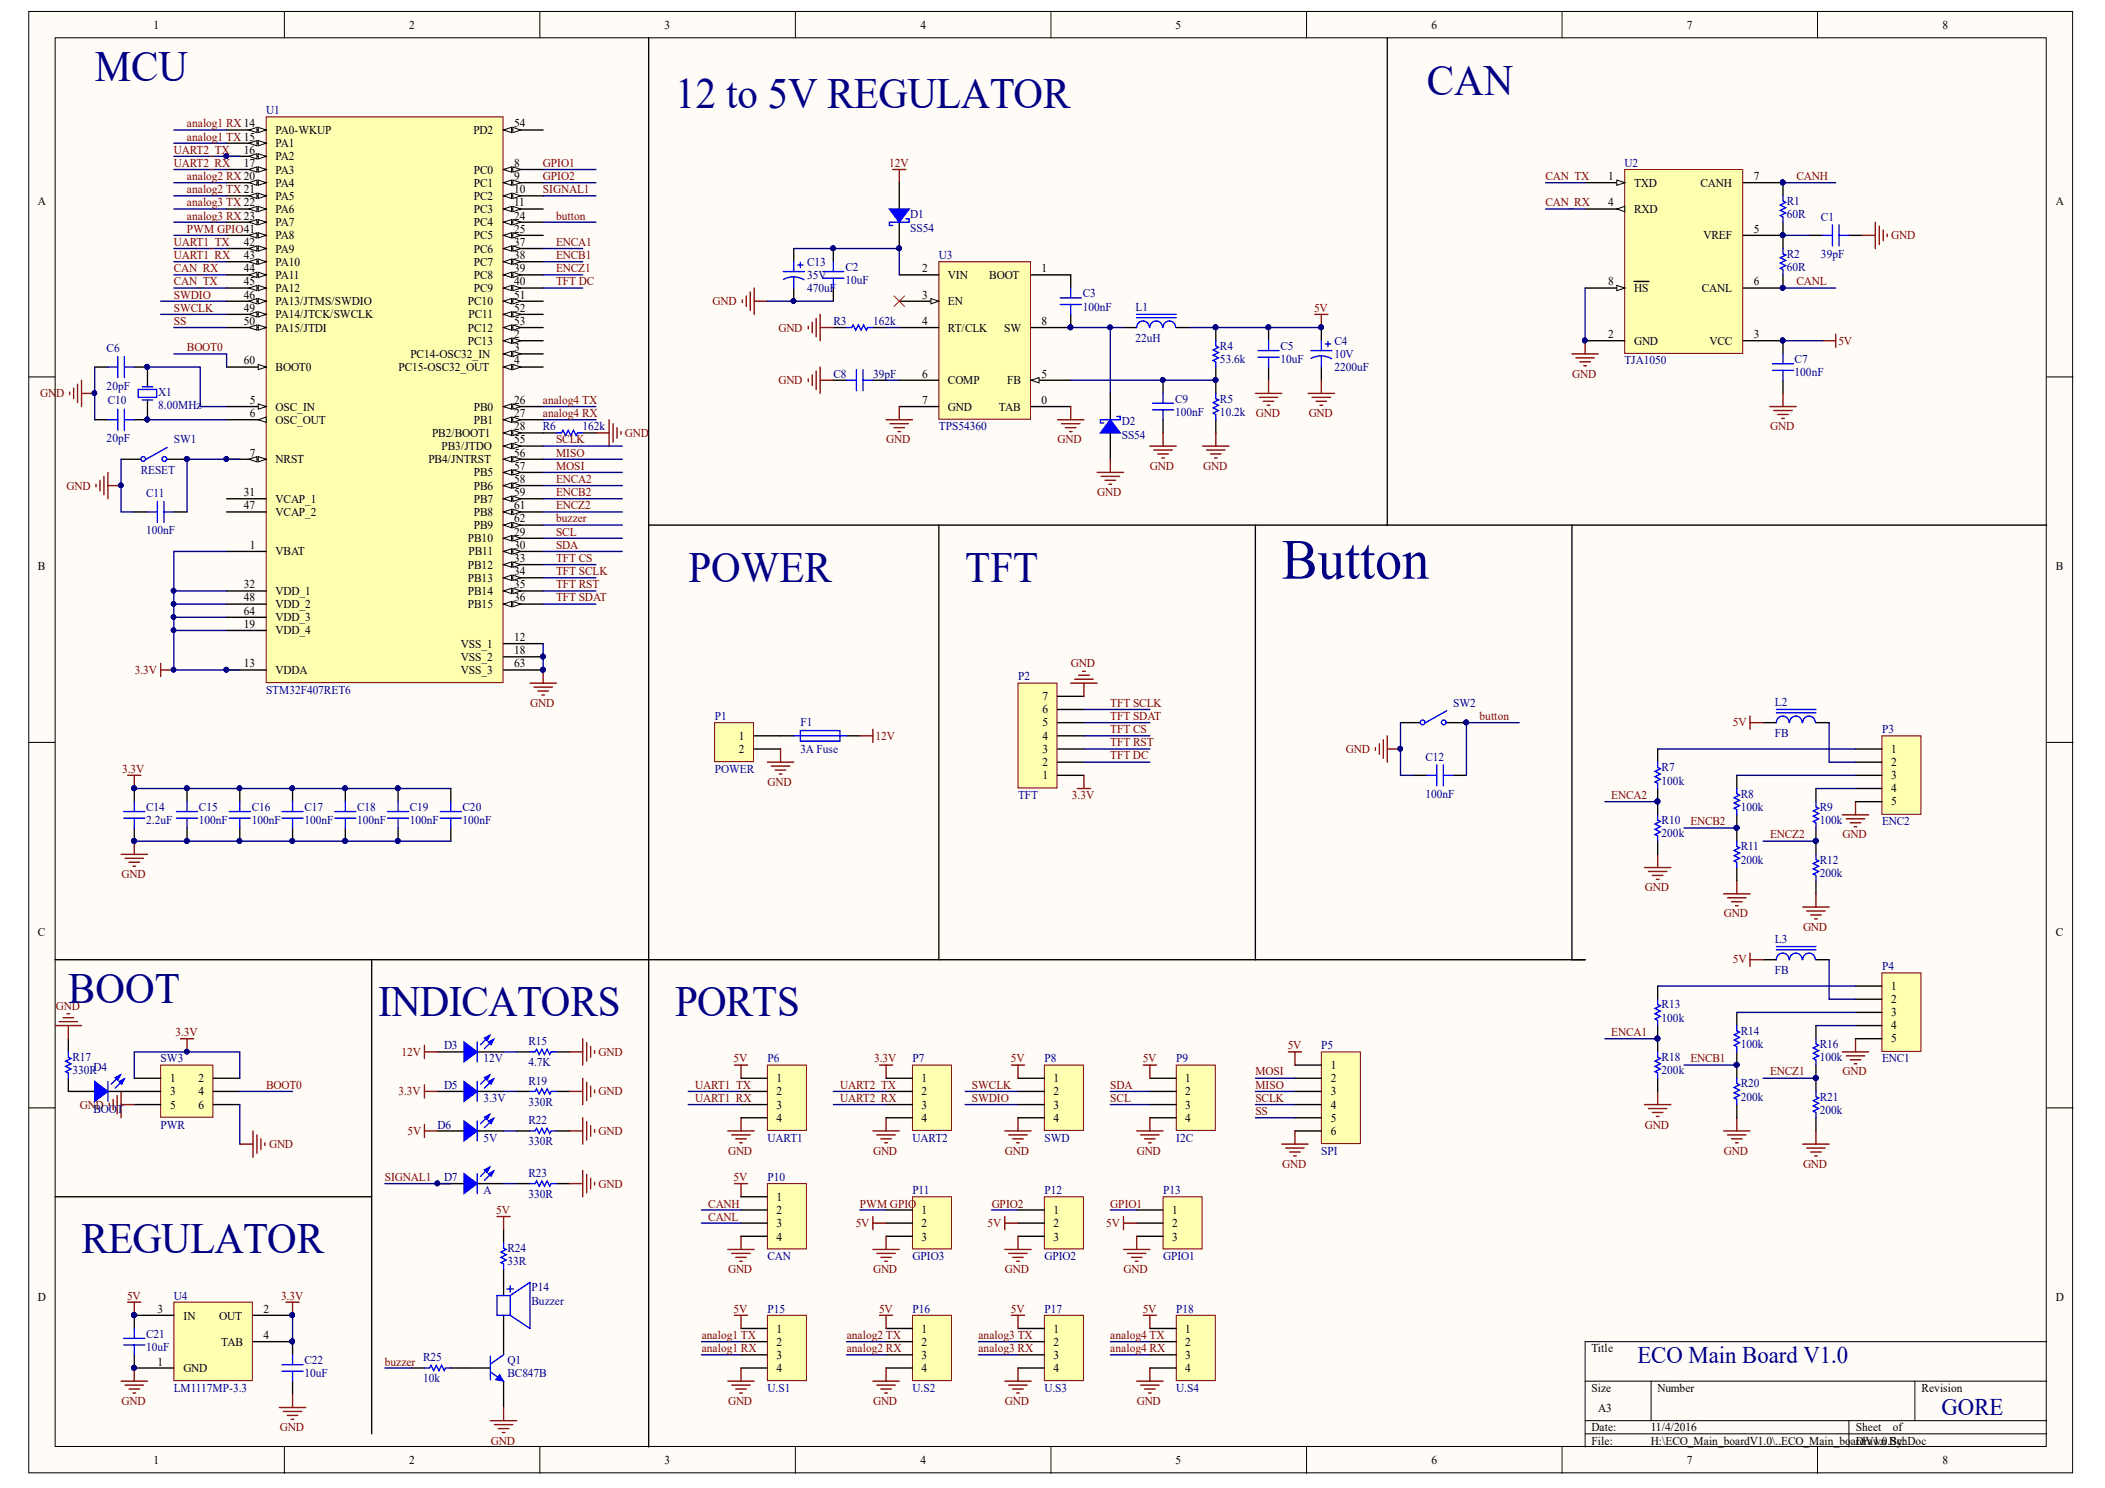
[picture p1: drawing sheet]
<svg xmlns="http://www.w3.org/2000/svg" width="297mm" height="210mm" viewBox="0 0 297 210" stroke-linecap="round" stroke-linejoin="round" font-family="sans-serif">
<defs><g id="words">
<text font-size="8" fill="#000080" x="180.9" y="81.6">Button</text>
<g font-size="6.1" fill="#000080">
<text x="13.4" y="11.5">MCU</text>
<text x="95.3" y="15.2">12 to 5V REGULATOR</text>
<text x="201.3" y="13.3">CAN</text>
<text x="97.2" y="82.1">POWER</text>
<text x="136.2" y="82.1">TFT</text>
<text x="9.6" y="141.5">BOOT</text>
<text x="53.4" y="143.3">INDICATORS</text>
<text x="95.3" y="143.3">PORTS</text>
<text x="11.5" y="176.8">REGULATOR</text>
</g>
<g font-size="3.4" fill="#000080">
<text x="231.1" y="192.2">ECO Main Board V1.0</text>
<text x="274" y="199.6">GORE</text>
</g>
<g font-size="1.7">
<text x="21.6" y="4">1</text>
<text x="57.8" y="4">2</text>
<text x="93.8" y="4">3</text>
<text x="129.9" y="4">4</text>
<text x="165.9" y="4">5</text>
<text x="202" y="4">6</text>
<text x="238" y="4">7</text>
<text x="274.1" y="4">8</text>
<text x="72.5" y="18">54</text>
<text x="34.4" y="21.7">16</text>
<text x="34.4" y="23.6">17</text>
<text x="38.9" y="18.9">PA0-WKUP</text>
<text x="38.9" y="20.8">PA1</text>
<text x="38.9" y="22.6">PA2</text>
<text x="66.8" y="18.9">PD2</text>
<text x="72.5" y="23.6">8</text>
<text x="5.3" y="28.9">A</text>
<text x="38.9" y="24.5">PA3</text>
<text x="38.9" y="26.3">PA4</text>
<text x="38.9" y="28.2">PA5</text>
<text x="66.9" y="24.5">PC0</text>
<text x="66.9" y="26.3">PC1</text>
<text x="66.9" y="28.2">PC2</text>
<text x="72.5" y="25.4">9</text>
<text x="72.5" y="27.3">10</text>
<text x="72.5" y="29.1">11</text>
<text x="226.9" y="25.4">1</text>
<text x="226.9" y="29.1">4</text>
<text x="230.6" y="26.3">TXD</text>
<text x="240" y="26.3">CANH</text>
<text x="247.5" y="25.4">7</text>
<text x="290.1" y="28.9">A</text>
<text x="34.4" y="34.7">42</text>
<text x="38.9" y="30.1">PA6</text>
<text x="38.9" y="31.9">PA7</text>
<text x="38.9" y="33.8">PA8</text>
<text x="38.9" y="35.6">PA9</text>
<text x="66.9" y="30.1">PC3</text>
<text x="66.9" y="31.9">PC4</text>
<text x="66.9" y="33.8">PC5</text>
<text x="66.9" y="35.6">PC6</text>
<text x="72.5" y="31">24</text>
<text x="72.5" y="32.8">25</text>
<text x="72.5" y="34.7">37</text>
<text x="230.6" y="30.1">RXD</text>
<text x="240.4" y="33.8">VREF</text>
<text x="247.5" y="32.8">5</text>
<text x="34.4" y="36.6">43</text>
<text x="34.4" y="38.4">44</text>
<text x="34.4" y="40.3">45</text>
<text x="38.9" y="37.5">PA10</text>
<text x="38.9" y="39.3">PA11</text>
<text x="38.9" y="41.2">PA12</text>
<text x="66.9" y="37.5">PC7</text>
<text x="66.9" y="39.3">PC8</text>
<text x="66.9" y="41.2">PC9</text>
<text x="72.5" y="36.6">38</text>
<text x="72.5" y="38.4">39</text>
<text x="72.5" y="40.3">40</text>
<text x="130.1" y="38.4">2</text>
<text x="133.8" y="39.3">VIN</text>
<text x="139.6" y="39.3">BOOT</text>
<text x="147" y="38.4">1</text>
<text x="226.9" y="40.3">8</text>
<text x="230.6" y="41.2">HS</text>
<text x="240.1" y="41.2">CANL</text>
<text x="247.5" y="40.3">6</text>
<text x="34.4" y="42.1">46</text>
<text x="34.4" y="44">49</text>
<text x="34.4" y="45.8">50</text>
<text x="38.9" y="43.1">PA13/JTMS/SWDIO</text>
<text x="38.9" y="44.9">PA14/JTCK/SWCLK</text>
<text x="38.9" y="46.8">PA15/JTDI</text>
<text x="66" y="43.1">PC10</text>
<text x="66" y="46.8">PC12</text>
<text x="66.1" y="44.9">PC11</text>
<text x="72.5" y="42.1">51</text>
<text x="72.5" y="44">52</text>
<text x="72.5" y="45.8">53</text>
<text x="72.5" y="47.7">2</text>
<text x="130.1" y="42.1">3</text>
<text x="130.1" y="45.8">4</text>
<text x="133.8" y="43.1">EN</text>
<text x="133.8" y="46.8">RT/CLK</text>
<text x="141.7" y="46.8">SW</text>
<text x="147" y="45.8">8</text>
<text x="226.9" y="47.7">2</text>
<text x="247.5" y="47.7">3</text>
<text x="34.4" y="51.4">60</text>
<text x="38.9" y="52.3">BOOT0</text>
<text x="56.2" y="52.3">PC15-OSC32_OUT</text>
<text x="57.9" y="50.5">PC14-OSC32_IN</text>
<text x="66" y="48.6">PC13</text>
<text x="72.5" y="49.6">3</text>
<text x="72.5" y="51.4">4</text>
<text x="130.1" y="53.3">6</text>
<text x="147" y="53.3">5</text>
<text x="230.6" y="48.6">GND</text>
<text x="241.2" y="48.6">VCC</text>
<text x="35.3" y="57">5</text>
<text x="35.3" y="58.8">6</text>
<text x="38.9" y="57.9">OSC_IN</text>
<text x="38.9" y="59.8">OSC_OUT</text>
<text x="66.9" y="57.9">PB0</text>
<text x="66.9" y="59.8">PB1</text>
<text x="72.5" y="57">26</text>
<text x="72.5" y="58.8">27</text>
<text x="130.1" y="57">7</text>
<text x="133.8" y="54.2">COMP</text>
<text x="133.8" y="57.9">GND</text>
<text x="141" y="57.9">TAB</text>
<text x="142.1" y="54.2">FB</text>
<text x="147" y="57">0</text>
<text x="35.3" y="64.4">7</text>
<text x="38.9" y="65.3">NRST</text>
<text x="60.5" y="65.3">PB4/JNTRST</text>
<text x="61" y="61.6">PB2/BOOT1</text>
<text x="62.3" y="63.5">PB3/JTDO</text>
<text x="72.5" y="60.7">28</text>
<text x="72.5" y="62.6">55</text>
<text x="72.5" y="64.4">56</text>
<text x="34.4" y="71.8">47</text>
<text x="34.4" y="70">31</text>
<text x="38.9" y="70.9">VCAP_1</text>
<text x="66.9" y="67.2">PB5</text>
<text x="66.9" y="69.1">PB6</text>
<text x="66.9" y="70.9">PB7</text>
<text x="72.5" y="66.3">57</text>
<text x="72.5" y="68.1">58</text>
<text x="72.5" y="70">59</text>
<text x="72.5" y="71.8">61</text>
<text x="35.3" y="77.4">1</text>
<text x="38.9" y="72.8">VCAP_2</text>
<text x="66" y="76.5">PB10</text>
<text x="66.9" y="72.8">PB8</text>
<text x="66.9" y="74.6">PB9</text>
<text x="72.5" y="73.7">62</text>
<text x="72.5" y="75.6">29</text>
<text x="72.5" y="77.4">30</text>
<text x="5.3" y="80.4">B</text>
<text x="34.4" y="83">32</text>
<text x="38.9" y="78.3">VBAT</text>
<text x="38.9" y="83.9">VDD_1</text>
<text x="66" y="80.2">PB12</text>
<text x="66" y="82.1">PB13</text>
<text x="66" y="83.9">PB14</text>
<text x="66.1" y="78.3">PB11</text>
<text x="72.5" y="79.3">33</text>
<text x="72.5" y="81.1">34</text>
<text x="72.5" y="83">35</text>
<text x="290.1" y="80.4">B</text>
<text x="34.4" y="84.8">48</text>
<text x="34.4" y="86.7">64</text>
<text x="34.4" y="88.6">19</text>
<text x="38.9" y="85.8">VDD_2</text>
<text x="38.9" y="87.6">VDD_3</text>
<text x="38.9" y="89.5">VDD_4</text>
<text x="66" y="85.8">PB15</text>
<text x="72.5" y="84.8">36</text>
<text x="34.4" y="94.1">13</text>
<text x="38.9" y="95.1">VDDA</text>
<text x="65" y="95.1">VSS_3</text>
<text x="65" y="93.2">VSS_2</text>
<text x="65" y="91.3">VSS_1</text>
<text x="72.5" y="94.1">63</text>
<text x="72.5" y="92.3">18</text>
<text x="72.5" y="90.4">12</text>
<text x="147.1" y="100.6">6</text>
<text x="147.1" y="98.8">7</text>
<text x="104.3" y="104.3">1</text>
<text x="104.3" y="106.2">2</text>
<text x="147.1" y="106.2">3</text>
<text x="147.1" y="104.3">4</text>
<text x="147.1" y="102.5">5</text>
<text x="266.9" y="106.2">1</text>
<text x="147.1" y="109.9">1</text>
<text x="147.1" y="108.1">2</text>
<text x="266.9" y="108.1">2</text>
<text x="266.9" y="109.9">3</text>
<text x="266.9" y="111.8">4</text>
<text x="266.9" y="113.6">5</text>
<text x="5.3" y="132">C</text>
<text x="290.1" y="132">C</text>
<text x="266.9" y="139.6">1</text>
<text x="266.9" y="141.5">2</text>
<text x="266.9" y="143.3">3</text>
<text x="266.9" y="145.2">4</text>
<text x="266.9" y="147.1">5</text>
<text x="24" y="152.6">1</text>
<text x="24" y="154.5">3</text>
<text x="28" y="152.6">2</text>
<text x="28" y="154.5">4</text>
<text x="109.6" y="152.6">1</text>
<text x="109.6" y="154.5">2</text>
<text x="130" y="152.6">1</text>
<text x="130" y="154.5">2</text>
<text x="148.6" y="152.6">1</text>
<text x="148.6" y="154.5">2</text>
<text x="167.2" y="152.6">1</text>
<text x="167.2" y="154.5">2</text>
<text x="187.8" y="150.8">1</text>
<text x="187.8" y="152.6">2</text>
<text x="187.8" y="154.5">3</text>
<text x="24" y="156.4">5</text>
<text x="28" y="156.4">6</text>
<text x="109.6" y="156.4">3</text>
<text x="109.6" y="158.3">4</text>
<text x="130" y="156.4">3</text>
<text x="130" y="158.3">4</text>
<text x="148.6" y="156.4">3</text>
<text x="148.6" y="158.3">4</text>
<text x="167.2" y="156.4">3</text>
<text x="167.2" y="158.3">4</text>
<text x="187.8" y="156.4">4</text>
<text x="187.8" y="158.3">5</text>
<text x="187.8" y="160.1">6</text>
<text x="109.6" y="169.4">1</text>
<text x="109.6" y="171.3">2</text>
<text x="109.6" y="173.1">3</text>
<text x="130" y="171.3">1</text>
<text x="130" y="173.1">2</text>
<text x="148.6" y="171.3">1</text>
<text x="148.6" y="173.1">2</text>
<text x="165.4" y="171.3">1</text>
<text x="165.4" y="173.1">2</text>
<text x="109.6" y="175">4</text>
<text x="130" y="175">3</text>
<text x="148.6" y="175">3</text>
<text x="165.4" y="175">3</text>
<text x="5.3" y="183.5">D</text>
<text x="22.2" y="185.2">3</text>
<text x="37.2" y="185.2">2</text>
<text x="290.1" y="183.5">D</text>
<text x="25.9" y="186.1">IN</text>
<text x="30.9" y="186.1">OUT</text>
<text x="31.2" y="189.9">TAB</text>
<text x="37.2" y="188.9">4</text>
<text x="109.6" y="188">1</text>
<text x="109.6" y="189.9">2</text>
<text x="109.6" y="191.7">3</text>
<text x="130" y="188">1</text>
<text x="130" y="189.9">2</text>
<text x="130" y="191.7">3</text>
<text x="148.6" y="188">1</text>
<text x="148.6" y="189.9">2</text>
<text x="148.6" y="191.7">3</text>
<text x="167.2" y="188">1</text>
<text x="167.2" y="189.9">2</text>
<text x="167.2" y="191.7">3</text>
<text x="224.6" y="190.8">Title</text>
<text x="22.2" y="192.6">1</text>
<text x="25.9" y="193.6">GND</text>
<text x="109.6" y="193.6">4</text>
<text x="130" y="193.6">4</text>
<text x="148.6" y="193.6">4</text>
<text x="167.2" y="193.6">4</text>
<text x="224.6" y="196.4">Size</text>
<text x="233.9" y="196.4">Number</text>
<text x="271.2" y="196.4">Revision</text>
<text x="224.6" y="201.9">Date:</text>
<text x="224.6" y="203.8">File:</text>
<text x="225.5" y="199.1">A3</text>
<text x="232.9" y="201.9">11/4/2016</text>
<text x="232.9" y="203.8">H:\ECO_Main_boardV1.0\..ECO_Main_boarDdV1.0.SchDoc</text>
<text x="261.9" y="201.9">Sheet</text>
<text x="263" y="203.8">rawn By:</text>
<text x="267.1" y="201.9">of</text>
<text x="21.6" y="206.6">1</text>
<text x="57.8" y="206.6">2</text>
<text x="93.8" y="206.6">3</text>
<text x="129.9" y="206.6">4</text>
<text x="165.9" y="206.6">5</text>
<text x="202" y="206.6">6</text>
<text x="238" y="206.6">7</text>
<text x="274.1" y="206.6">8</text>
</g>
<g font-size="1.7" fill="#800000">
<text x="26.4" y="18">analog1 RX14</text>
<text x="24.5" y="21.7">UART2_TX</text>
<text x="24.5" y="23.6">UART2_RX</text>
<text x="26.4" y="19.8">analog1 TX 15</text>
<text x="76.6" y="23.6">GPIO1</text>
<text x="125.5" y="23.6">12V</text>
<text x="26.4" y="25.4">analog2 RX20</text>
<text x="26.4" y="27.3">analog2 TX 21</text>
<text x="26.4" y="29.1">analog3 TX 22</text>
<text x="76.6" y="25.4">GPIO2</text>
<text x="76.6" y="27.3">SIGNAL1</text>
<text x="218.1" y="25.4">CAN_TX</text>
<text x="218.1" y="29.1">CAN_RX</text>
<text x="253.5" y="25.4">CANH</text>
<text x="24.5" y="34.7">UART1_TX</text>
<text x="26.4" y="31">analog3 RX23</text>
<text x="26.4" y="32.8">PWM GPIO41</text>
<text x="78.5" y="34.7">ENCA1</text>
<text x="78.5" y="31">button</text>
<text x="266.9" y="33.8">GND</text>
<text x="24.5" y="36.6">UART1_RX</text>
<text x="24.5" y="40.3">CAN_TX</text>
<text x="24.5" y="38.4">CAN_RX</text>
<text x="78.5" y="40.3">TFT DC</text>
<text x="78.5" y="36.6">ENCB1</text>
<text x="78.5" y="38.4">ENCZ1</text>
<text x="253.5" y="40.3">CANL</text>
<text x="24.5" y="42.1">SWDIO</text>
<text x="24.5" y="44">SWCLK</text>
<text x="24.5" y="45.8">SS</text>
<text x="100.5" y="43.1">GND</text>
<text x="109.8" y="46.8">GND</text>
<text x="185.4" y="44">5V</text>
<text x="26.4" y="49.6">BOOT0</text>
<text x="221.9" y="53.3">GND</text>
<text x="259.4" y="48.6">5V</text>
<text x="5.7" y="56.1">GN</text>
<text x="7.9" y="56.1">D</text>
<text x="76.6" y="57">analog4 TX</text>
<text x="76.6" y="58.8">analog4 RX</text>
<text x="109.8" y="54.2">GND</text>
<text x="177.2" y="58.8">GND</text>
<text x="184.7" y="58.8">GND</text>
<text x="78.5" y="62.6">SCLK</text>
<text x="78.5" y="64.4">MISO</text>
<text x="88.2" y="61.6">GND</text>
<text x="125.1" y="62.6">GND</text>
<text x="149.2" y="62.6">GND</text>
<text x="249.8" y="60.7">GND</text>
<text x="9.4" y="69.1">GND</text>
<text x="78.5" y="66.3">MOSI</text>
<text x="78.5" y="70">ENCB2</text>
<text x="78.5" y="68.1">ENCA2</text>
<text x="78.5" y="71.8">ENCZ2</text>
<text x="154.8" y="70">GND</text>
<text x="162.3" y="66.3">GND</text>
<text x="169.8" y="66.3">GND</text>
<text x="78.5" y="75.6">SCL</text>
<text x="78.5" y="77.4">SDA</text>
<text x="78.5" y="73.7">buzzer</text>
<text x="78.5" y="79.3">TFT CS</text>
<text x="78.5" y="81.1">TFT SCLK</text>
<text x="78.5" y="83">TFT RST</text>
<text x="78.5" y="84.8">TFT SDAT</text>
<text x="19" y="95.1">3.3V</text>
<text x="151.1" y="94.1">GND</text>
<text x="74.8" y="99.7">GND</text>
<text x="156.7" y="99.7">TFT SCLK</text>
<text x="156.7" y="101.6">TFT SDAT</text>
<text x="208.8" y="101.6">button</text>
<text x="123.5" y="104.3">12V</text>
<text x="156.7" y="103.4">TFT CS</text>
<text x="156.7" y="105.3">TFT RST</text>
<text x="156.7" y="107.1">TFT DC</text>
<text x="189.9" y="106.2">GND</text>
<text x="244.5" y="102.5">5V</text>
<text x="17.2" y="109">3.3V</text>
<text x="108.3" y="110.8">GND</text>
<text x="151.3" y="112.7">3.3V</text>
<text x="227.4" y="112.7">ENCA2</text>
<text x="238.5" y="116.4">ENCB2</text>
<text x="249.8" y="118.3">ENCZ2</text>
<text x="260" y="118.3">GND</text>
<text x="17.2" y="123.8">GND</text>
<text x="232.1" y="125.7">GND</text>
<text x="243.3" y="129.4">GND</text>
<text x="254.4" y="131.3">GND</text>
<text x="244.5" y="135.9">5V</text>
<text x="7.9" y="142.4">GND</text>
<text x="24.8" y="146.1">3.3V</text>
<text x="56.7" y="148.9">12V</text>
<text x="84.5" y="148.9">GND</text>
<text x="103.5" y="149.8">5V</text>
<text x="123.4" y="149.8">3.3V</text>
<text x="142.6" y="149.8">5V</text>
<text x="161.2" y="149.8">5V</text>
<text x="181.7" y="148">5V</text>
<text x="227.4" y="146.1">ENCA1</text>
<text x="238.5" y="149.8">ENCB1</text>
<text x="37.5" y="153.6">BOOT0</text>
<text x="56.2" y="154.5">3.3V</text>
<text x="84.5" y="154.5">GND</text>
<text x="98.1" y="153.6">UART1_TX</text>
<text x="98.1" y="155.4">UART1_RX</text>
<text x="118.5" y="153.6">UART2_TX</text>
<text x="118.5" y="155.4">UART2_RX</text>
<text x="137.1" y="155.4">SWDIO</text>
<text x="137.1" y="153.6">SWCLK</text>
<text x="156.7" y="153.6">SDA</text>
<text x="156.7" y="155.4">SCL</text>
<text x="177.1" y="151.7">MOSI</text>
<text x="177.1" y="153.6">MISO</text>
<text x="177.1" y="155.4">SCLK</text>
<text x="249.8" y="151.7">ENCZ1</text>
<text x="260" y="151.7">GND</text>
<text x="11.2" y="156.4">GND</text>
<text x="38" y="162">GND</text>
<text x="57.5" y="160.1">5V</text>
<text x="84.5" y="160.1">GND</text>
<text x="177.1" y="157.4">SS</text>
<text x="232.1" y="159.2">GND</text>
<text x="54.3" y="166.6">SIGNAL1</text>
<text x="84.5" y="167.6">GND</text>
<text x="102.7" y="162.9">GND</text>
<text x="103.5" y="166.6">5V</text>
<text x="123.2" y="162.9">GND</text>
<text x="141.8" y="162.9">GND</text>
<text x="160.4" y="162.9">GND</text>
<text x="180.9" y="164.8">GND</text>
<text x="243.3" y="162.9">GND</text>
<text x="254.4" y="164.8">GND</text>
<text x="70" y="171.3">5V</text>
<text x="99.9" y="170.4">CANH</text>
<text x="99.9" y="172.2">CANL</text>
<text x="120.7" y="173.1">5V</text>
<text x="121.3" y="170.4">PWM GPIO</text>
<text x="139.3" y="173.1">5V</text>
<text x="139.9" y="170.4">GPIO2</text>
<text x="156.1" y="173.1">5V</text>
<text x="156.7" y="170.4">GPIO1</text>
<text x="102.7" y="179.6">GND</text>
<text x="123.2" y="179.6">GND</text>
<text x="141.8" y="179.6">GND</text>
<text x="158.5" y="179.6">GND</text>
<text x="17.9" y="183.4">5V</text>
<text x="39.7" y="183.4">3.3V</text>
<text x="103.5" y="185.2">5V</text>
<text x="124" y="185.2">5V</text>
<text x="142.6" y="185.2">5V</text>
<text x="161.2" y="185.2">5V</text>
<text x="99" y="188.9">analog1 TX</text>
<text x="99" y="190.8">analog1 RX</text>
<text x="119.5" y="188.9">analog2 TX</text>
<text x="119.5" y="190.8">analog2 RX</text>
<text x="138.1" y="188.9">analog3 TX</text>
<text x="138.1" y="190.8">analog3 RX</text>
<text x="156.7" y="188.9">analog4 TX</text>
<text x="156.7" y="190.8">analog4 RX</text>
<text x="54.3" y="192.6">buzzer</text>
<text x="17.2" y="198.2">GND</text>
<text x="39.5" y="201.9">GND</text>
<text x="69.3" y="203.8">GND</text>
<text x="102.7" y="198.2">GND</text>
<text x="123.2" y="198.2">GND</text>
<text x="141.8" y="198.2">GND</text>
<text x="160.4" y="198.2">GND</text>
</g>
<g font-size="1.7" fill="#000080">
<text x="37.5" y="16.1">U1</text>
<text x="229.2" y="23.6">U2</text>
<text x="252.1" y="29">R1</text>
<text x="128.4" y="30.8">D1</text>
<text x="128.4" y="32.7">SS54</text>
<text x="252.1" y="30.8">60R</text>
<text x="257" y="31.1">C1</text>
<text x="113.9" y="39.3">35V</text>
<text x="113.9" y="37.5">C13</text>
<text x="113.9" y="41.2">470uF</text>
<text x="119.3" y="38.2">C2</text>
<text x="119.3" y="40.1">10uF</text>
<text x="132.5" y="36.6">U3</text>
<text x="152.8" y="42">C3</text>
<text x="252.1" y="36.4">R2</text>
<text x="252.1" y="38.2">60R</text>
<text x="257" y="36.4">39pF</text>
<text x="117.6" y="45.8">R3</text>
<text x="123.2" y="45.8">162k</text>
<text x="152.8" y="43.8">100nF</text>
<text x="160.2" y="43.8">L1</text>
<text x="15.1" y="49.7">C6</text>
<text x="117.6" y="53.3">C8</text>
<text x="123.2" y="53.3">39pF</text>
<text x="160.2" y="48.3">22uH</text>
<text x="172.2" y="49.4">R4</text>
<text x="172.2" y="51.2">53.6k</text>
<text x="180.7" y="49.4">C5</text>
<text x="180.7" y="51.2">10uF</text>
<text x="188.3" y="50.5">10V</text>
<text x="188.3" y="48.6">C4</text>
<text x="188.3" y="52.3">2200uF</text>
<text x="229.2" y="51.4">TJA1050</text>
<text x="253.2" y="51.2">C7</text>
<text x="253.2" y="53.1">100nF</text>
<text x="15.1" y="55">20pF</text>
<text x="15.2" y="57">C10</text>
<text x="22.3" y="55.9">X1</text>
<text x="22.3" y="57.7">8.00MHz</text>
<text x="165.8" y="56.8">C9</text>
<text x="165.8" y="58.7">100nF</text>
<text x="172.2" y="56.8">R5</text>
<text x="172.2" y="58.7">10.2k</text>
<text x="15.1" y="62.4">20pF</text>
<text x="24.5" y="62.6">SW1</text>
<text x="76.6" y="60.7">R6</text>
<text x="82.2" y="60.7">162k</text>
<text x="132.5" y="60.7">TPS54360</text>
<text x="158.3" y="60">D2</text>
<text x="158.3" y="61.9">SS54</text>
<text x="19.9" y="66.9">RESET</text>
<text x="20.6" y="70.1">C11</text>
<text x="20.6" y="75.4">100nF</text>
<text x="143.7" y="96">P2</text>
<text x="37.5" y="97.8">STM32F407RET6</text>
<text x="100.9" y="101.6">P1</text>
<text x="205" y="99.7">SW2</text>
<text x="250.5" y="99.5">L2</text>
<text x="113" y="102.5">F1</text>
<text x="113" y="106.2">3A Fuse</text>
<text x="201.2" y="107.4">C12</text>
<text x="250.5" y="104">FB</text>
<text x="265.6" y="103.4">P3</text>
<text x="100.9" y="109">POWER</text>
<text x="143.7" y="112.7">TFT</text>
<text x="201.2" y="112.5">100nF</text>
<text x="234.5" y="108.8">R7</text>
<text x="234.5" y="110.7">100k</text>
<text x="245.6" y="112.5">R8</text>
<text x="20.6" y="114.4">C14</text>
<text x="20.6" y="116.2">2.2uF</text>
<text x="28.1" y="114.4">C15</text>
<text x="28.1" y="116.2">100nF</text>
<text x="35.5" y="114.4">C16</text>
<text x="35.5" y="116.2">100nF</text>
<text x="43" y="114.4">C17</text>
<text x="43" y="116.2">100nF</text>
<text x="50.4" y="114.4">C18</text>
<text x="50.4" y="116.2">100nF</text>
<text x="57.8" y="114.4">C19</text>
<text x="57.8" y="116.2">100nF</text>
<text x="65.3" y="114.4">C20</text>
<text x="65.3" y="116.2">100nF</text>
<text x="234.5" y="116.2">R10</text>
<text x="234.5" y="118.1">200k</text>
<text x="245.6" y="114.4">100k</text>
<text x="245.6" y="120">R11</text>
<text x="256.8" y="114.4">R9</text>
<text x="256.8" y="116.2">100k</text>
<text x="265.6" y="116.4">ENC2</text>
<text x="245.6" y="121.8">200k</text>
<text x="256.8" y="121.8">R12</text>
<text x="256.8" y="123.7">200k</text>
<text x="250.5" y="133">L3</text>
<text x="250.5" y="137.4">FB</text>
<text x="265.6" y="136.8">P4</text>
<text x="234.5" y="142.2">R13</text>
<text x="10.2" y="149.7">R17</text>
<text x="22.7" y="149.8">SW3</text>
<text x="62.7" y="148">D3</text>
<text x="68.2" y="149.8">12V</text>
<text x="74.6" y="147.5">R15</text>
<text x="108.3" y="149.8">P6</text>
<text x="128.8" y="149.8">P7</text>
<text x="147.4" y="149.8">P8</text>
<text x="166" y="149.8">P9</text>
<text x="186.4" y="148">P5</text>
<text x="234.5" y="144.1">100k</text>
<text x="234.5" y="149.7">R18</text>
<text x="245.6" y="146">R14</text>
<text x="245.6" y="147.8">100k</text>
<text x="256.8" y="147.8">R16</text>
<text x="256.8" y="149.7">100k</text>
<text x="265.6" y="149.8">ENC1</text>
<text x="10.2" y="151.5">330R</text>
<text x="13.2" y="151.1">D4</text>
<text x="62.7" y="153.6">D5</text>
<text x="68.2" y="155.4">3.3V</text>
<text x="74.6" y="153">R19</text>
<text x="74.6" y="150.4">4.7K</text>
<text x="234.5" y="151.5">200k</text>
<text x="245.6" y="153.4">R20</text>
<text x="245.6" y="155.2">200k</text>
<text x="256.8" y="155.2">R21</text>
<text x="13.2" y="157">BOOT</text>
<text x="22.7" y="159.2">PWR</text>
<text x="61.7" y="159.2">D6</text>
<text x="68.2" y="161.1">5V</text>
<text x="74.6" y="156">330R</text>
<text x="74.6" y="158.6">R22</text>
<text x="74.6" y="161.6">330R</text>
<text x="108.3" y="161.1">UART1</text>
<text x="128.8" y="161.1">UART2</text>
<text x="147.4" y="161.1">SWD</text>
<text x="166" y="161.1">I2C</text>
<text x="256.8" y="157.1">200k</text>
<text x="62.7" y="166.6">D7</text>
<text x="74.6" y="166">R23</text>
<text x="108.3" y="166.6">P10</text>
<text x="186.4" y="162.9">SPI</text>
<text x="68.2" y="168.5">A</text>
<text x="74.6" y="169">330R</text>
<text x="128.8" y="168.5">P11</text>
<text x="147.4" y="168.5">P12</text>
<text x="164.1" y="168.5">P13</text>
<text x="71.6" y="176.6">R24</text>
<text x="71.6" y="178.5">33R</text>
<text x="108.3" y="177.8">CAN</text>
<text x="128.8" y="177.8">GPIO3</text>
<text x="147.4" y="177.8">GPIO2</text>
<text x="164.1" y="177.8">GPIO1</text>
<text x="24.5" y="183.4">U4</text>
<text x="75" y="182.2">P14</text>
<text x="75" y="184">Buzzer</text>
<text x="108.3" y="185.2">P15</text>
<text x="128.8" y="185.2">P16</text>
<text x="147.4" y="185.2">P17</text>
<text x="166" y="185.2">P18</text>
<text x="20.6" y="188.7">C21</text>
<text x="20.6" y="190.5">10uF</text>
<text x="24.5" y="196.4">LM1117MP-3.3</text>
<text x="43" y="192.4">C22</text>
<text x="43" y="194.2">10uF</text>
<text x="59.7" y="192.1">R25</text>
<text x="59.7" y="195">10k</text>
<text x="71.6" y="192.4">Q1</text>
<text x="71.6" y="194.2">BC847B</text>
<text x="108.3" y="196.4">U.S1</text>
<text x="128.8" y="196.4">U.S2</text>
<text x="147.4" y="196.4">U.S3</text>
<text x="166" y="196.4">U.S4</text>
</g>
</g></defs>
<g fill="#fffcf8" stroke="#000" stroke-width=".14">
<path d="M4.1 1.6h288.4v206.2h-288.4z"/>
<path d="M7.8 5.3h280.9v198.7h-280.9z"/>
</g>
<g fill="none" stroke="#000" stroke-width=".14">
<path d="M40.1 1.6v3.7M76.2 1.6v3.7M112.2 1.6v3.7M148.3 1.6v3.7M184.4 1.6v3.7M220.4 1.6v3.7M256.5 1.6v3.7M4.1 53.2h3.7M288.8 53.2h3.7M4.1 104.7h3.7M288.8 104.7h3.7M4.1 156.3h3.7"/>
<path d="M288.8 156.3h3.7M223.7 194.8h65.1M233 194.8v5.6M270.2 194.8v5.6M288.8 189.3h-65.1v14.8M40.1 204.1v3.7M76.2 204.1v3.7M112.2 204.1v3.7M148.3 204.1v3.7M184.4 204.1v3.7M220.4 204.1v3.7M223.7 200.4h65.1"/>
<path d="M223.7 202.3h65.1M256.5 204.1v3.7M260.9 200.4v3.7"/>
</g>
<path d="M37.6 16.5h33.4v79.8h-33.4z" fill="#ffffb0" stroke="#800000" stroke-width=".14"/>
<path d="M32 51.8h5.6M32 72.2h5.6M32 70.4h5.6" fill="none" stroke="#000" stroke-width=".19"/>
<path d="M36.4 51.4l1.2 .4-1.2 .4z" fill="#fffcf8" stroke="#000" stroke-width=".14"/>
<path d="M32 64.8h5.6" fill="none" stroke="#000" stroke-width=".19"/>
<g fill="#fffcf8" stroke="#000" stroke-width=".14">
<path d="M36.4 64.4l1.2 .4-1.2 .4z"/>
<path d="M35.1 64.8l1.2-.4v.8z"/>
</g>
<circle cx="31.9" cy="64.7" r=".33" fill="#000080" stroke="#000080" stroke-width=".14"/>
<path d="M32 57.4h5.6" fill="none" stroke="#000" stroke-width=".19"/>
<path d="M36.4 57l1.2 .4-1.2 .3z" fill="#fffcf8" stroke="#000" stroke-width=".14"/>
<path d="M32 59.2h5.6" fill="none" stroke="#000" stroke-width=".19"/>
<path d="M36.4 59.2l1.2-.4v.8z" fill="#fffcf8" stroke="#000" stroke-width=".14"/>
<path d="M32 18.3h5.6" fill="none" stroke="#000" stroke-width=".19"/>
<g fill="#fffcf8" stroke="#000" stroke-width=".14">
<path d="M36.4 18l1.2 .3-1.2 .4z"/>
<path d="M35.1 18.3l1.2-.3v.7z"/>
</g>
<path d="M32 20.2h5.6" fill="none" stroke="#000" stroke-width=".19"/>
<g fill="#fffcf8" stroke="#000" stroke-width=".14">
<path d="M36.4 19.8l1.2 .4-1.2 .4z"/>
<path d="M35.1 20.2l1.2-.4v.8z"/>
</g>
<path d="M32 22.1h5.6" fill="none" stroke="#000" stroke-width=".19"/>
<g fill="#fffcf8" stroke="#000" stroke-width=".14">
<path d="M36.4 21.7l1.2 .4-1.2 .3z"/>
<path d="M35.1 22.1l1.2-.4v.7z"/>
</g>
<circle cx="31.9" cy="22" r=".33" fill="#000080" stroke="#000080" stroke-width=".14"/>
<path d="M32 23.9h5.6" fill="none" stroke="#000" stroke-width=".19"/>
<g fill="#fffcf8" stroke="#000" stroke-width=".14">
<path d="M36.4 23.5l1.2 .4-1.2 .4z"/>
<path d="M35.1 23.9l1.2-.4v.8z"/>
</g>
<path d="M32 25.8h5.6" fill="none" stroke="#000" stroke-width=".19"/>
<g fill="#fffcf8" stroke="#000" stroke-width=".14">
<path d="M36.4 25.4l1.2 .4-1.2 .3z"/>
<path d="M35.1 25.8l1.2-.4v.7z"/>
</g>
<path d="M32 27.6h5.6" fill="none" stroke="#000" stroke-width=".19"/>
<g fill="#fffcf8" stroke="#000" stroke-width=".14">
<path d="M36.4 27.3l1.2 .3-1.2 .4z"/>
<path d="M35.1 27.6l1.2-.3v.7z"/>
</g>
<path d="M32 29.5h5.6" fill="none" stroke="#000" stroke-width=".19"/>
<g fill="#fffcf8" stroke="#000" stroke-width=".14">
<path d="M36.4 29.1l1.2 .4-1.2 .4z"/>
<path d="M35.1 29.5l1.2-.4v.8z"/>
</g>
<path d="M32 31.3h5.6" fill="none" stroke="#000" stroke-width=".19"/>
<g fill="#fffcf8" stroke="#000" stroke-width=".14">
<path d="M36.4 31l1.2 .3-1.2 .4z"/>
<path d="M35.1 31.3l1.2-.3v.7z"/>
</g>
<path d="M32 33.2h5.6" fill="none" stroke="#000" stroke-width=".19"/>
<g fill="#fffcf8" stroke="#000" stroke-width=".14">
<path d="M36.4 32.8l1.2 .4-1.2 .4z"/>
<path d="M35.1 33.2l1.2-.4v.8z"/>
</g>
<path d="M32 35.1h5.6" fill="none" stroke="#000" stroke-width=".19"/>
<g fill="#fffcf8" stroke="#000" stroke-width=".14">
<path d="M36.4 34.7l1.2 .4-1.2 .3z"/>
<path d="M35.1 35.1l1.2-.4v.7z"/>
</g>
<path d="M32 36.9h5.6" fill="none" stroke="#000" stroke-width=".19"/>
<g fill="#fffcf8" stroke="#000" stroke-width=".14">
<path d="M36.4 36.5l1.2 .4-1.2 .4z"/>
<path d="M35.1 36.9l1.2-.4v.8z"/>
</g>
<path d="M32 38.8h5.6" fill="none" stroke="#000" stroke-width=".19"/>
<g fill="#fffcf8" stroke="#000" stroke-width=".14">
<path d="M36.4 38.4l1.2 .4-1.2 .3z"/>
<path d="M35.1 38.8l1.2-.4v.7z"/>
</g>
<path d="M32 40.6h5.6" fill="none" stroke="#000" stroke-width=".19"/>
<g fill="#fffcf8" stroke="#000" stroke-width=".14">
<path d="M36.4 40.3l1.2 .3-1.2 .4z"/>
<path d="M35.1 40.6l1.2-.3v.7z"/>
</g>
<path d="M32 42.5h5.6" fill="none" stroke="#000" stroke-width=".19"/>
<g fill="#fffcf8" stroke="#000" stroke-width=".14">
<path d="M36.4 42.1l1.2 .4-1.2 .4z"/>
<path d="M35.1 42.5l1.2-.4v.8z"/>
</g>
<path d="M32 44.3h5.6" fill="none" stroke="#000" stroke-width=".19"/>
<g fill="#fffcf8" stroke="#000" stroke-width=".14">
<path d="M36.4 44l1.2 .3-1.2 .4z"/>
<path d="M35.1 44.3l1.2-.3v.7z"/>
</g>
<path d="M32 46.2h5.6" fill="none" stroke="#000" stroke-width=".19"/>
<g fill="#fffcf8" stroke="#000" stroke-width=".14">
<path d="M36.4 45.8l1.2 .4-1.2 .4z"/>
<path d="M35.1 46.2l1.2-.4v.8z"/>
</g>
<path d="M71.1 57.4h5.5" fill="none" stroke="#000" stroke-width=".19"/>
<g fill="#fffcf8" stroke="#000" stroke-width=".14">
<path d="M71.1 57.4l1.1-.4v.7z"/>
<path d="M72.4 57l1.1 .4-1.1 .3z"/>
</g>
<path d="M71.1 59.2h5.5" fill="none" stroke="#000" stroke-width=".19"/>
<g fill="#fffcf8" stroke="#000" stroke-width=".14">
<path d="M71.1 59.2l1.1-.4v.8z"/>
<path d="M72.4 58.8l1.1 .4-1.1 .4z"/>
</g>
<path d="M71.1 61.1h5.5" fill="none" stroke="#000" stroke-width=".19"/>
<g fill="#fffcf8" stroke="#000" stroke-width=".14">
<path d="M71.1 61.1l1.1-.4v.7z"/>
<path d="M72.4 60.7l1.1 .4-1.1 .3z"/>
</g>
<path d="M71.1 62.9h5.5" fill="none" stroke="#000" stroke-width=".19"/>
<g fill="#fffcf8" stroke="#000" stroke-width=".14">
<path d="M71.1 62.9l1.1-.3v.7z"/>
<path d="M72.4 62.6l1.1 .3-1.1 .4z"/>
</g>
<path d="M71.1 64.8h5.5" fill="none" stroke="#000" stroke-width=".19"/>
<g fill="#fffcf8" stroke="#000" stroke-width=".14">
<path d="M71.1 64.8l1.1-.4v.8z"/>
<path d="M72.4 64.4l1.1 .4-1.1 .4z"/>
</g>
<path d="M71.1 66.6h5.5" fill="none" stroke="#000" stroke-width=".19"/>
<g fill="#fffcf8" stroke="#000" stroke-width=".14">
<path d="M71.1 66.6l1.1-.3v.7z"/>
<path d="M72.4 66.3l1.1 .3-1.1 .4z"/>
</g>
<path d="M71.1 68.5h5.5" fill="none" stroke="#000" stroke-width=".19"/>
<g fill="#fffcf8" stroke="#000" stroke-width=".14">
<path d="M71.1 68.5l1.1-.4v.8z"/>
<path d="M72.4 68.1l1.1 .4-1.1 .4z"/>
</g>
<path d="M71.1 70.4h5.5" fill="none" stroke="#000" stroke-width=".19"/>
<g fill="#fffcf8" stroke="#000" stroke-width=".14">
<path d="M71.1 70.4l1.1-.4v.7z"/>
<path d="M72.4 70l1.1 .4-1.1 .3z"/>
</g>
<path d="M71.1 72.2h5.5" fill="none" stroke="#000" stroke-width=".19"/>
<g fill="#fffcf8" stroke="#000" stroke-width=".14">
<path d="M71.1 72.2l1.1-.4v.8z"/>
<path d="M72.4 71.8l1.1 .4-1.1 .4z"/>
</g>
<path d="M71.1 74.1h5.5" fill="none" stroke="#000" stroke-width=".19"/>
<g fill="#fffcf8" stroke="#000" stroke-width=".14">
<path d="M71.1 74.1l1.1-.4v.7z"/>
<path d="M72.4 73.7l1.1 .4-1.1 .3z"/>
</g>
<path d="M71.1 75.9h5.5" fill="none" stroke="#000" stroke-width=".19"/>
<g fill="#fffcf8" stroke="#000" stroke-width=".14">
<path d="M71.1 75.9l1.1-.3v.7z"/>
<path d="M72.4 75.6l1.1 .3-1.1 .4z"/>
</g>
<path d="M71.1 77.8h5.5" fill="none" stroke="#000" stroke-width=".19"/>
<g fill="#fffcf8" stroke="#000" stroke-width=".14">
<path d="M71.1 77.8l1.1-.4v.8z"/>
<path d="M72.4 77.4l1.1 .4-1.1 .4z"/>
</g>
<path d="M71.1 79.6h5.5" fill="none" stroke="#000" stroke-width=".19"/>
<g fill="#fffcf8" stroke="#000" stroke-width=".14">
<path d="M71.1 79.6l1.1-.3v.7z"/>
<path d="M72.4 79.3l1.1 .3-1.1 .4z"/>
</g>
<path d="M71.1 81.5h5.5" fill="none" stroke="#000" stroke-width=".19"/>
<g fill="#fffcf8" stroke="#000" stroke-width=".14">
<path d="M71.1 81.5l1.1-.4v.8z"/>
<path d="M72.4 81.1l1.1 .4-1.1 .4z"/>
</g>
<path d="M71.1 83.4h5.5" fill="none" stroke="#000" stroke-width=".19"/>
<g fill="#fffcf8" stroke="#000" stroke-width=".14">
<path d="M71.1 83.4l1.1-.4v.7z"/>
<path d="M72.4 83l1.1 .4-1.1 .3z"/>
</g>
<path d="M71.1 85.2h5.5" fill="none" stroke="#000" stroke-width=".19"/>
<g fill="#fffcf8" stroke="#000" stroke-width=".14">
<path d="M71.1 85.2l1.1-.4v.8z"/>
<path d="M72.4 84.8l1.1 .4-1.1 .4z"/>
</g>
<path d="M71.1 23.9h5.5" fill="none" stroke="#000" stroke-width=".19"/>
<g fill="#fffcf8" stroke="#000" stroke-width=".14">
<path d="M71.1 23.9l1.1-.4v.8z"/>
<path d="M72.4 23.5l1.1 .4-1.1 .4z"/>
</g>
<path d="M71.1 25.8h5.5" fill="none" stroke="#000" stroke-width=".19"/>
<g fill="#fffcf8" stroke="#000" stroke-width=".14">
<path d="M71.1 25.8l1.1-.4v.7z"/>
<path d="M72.4 25.4l1.1 .4-1.1 .3z"/>
</g>
<path d="M71.1 27.6h5.5" fill="none" stroke="#000" stroke-width=".19"/>
<g fill="#fffcf8" stroke="#000" stroke-width=".14">
<path d="M71.1 27.6l1.1-.3v.7z"/>
<path d="M72.4 27.3l1.1 .3-1.1 .4z"/>
</g>
<path d="M71.1 29.5h5.5" fill="none" stroke="#000" stroke-width=".19"/>
<g fill="#fffcf8" stroke="#000" stroke-width=".14">
<path d="M71.1 29.5l1.1-.4v.8z"/>
<path d="M72.4 29.1l1.1 .4-1.1 .4z"/>
</g>
<path d="M71.1 31.3h5.5" fill="none" stroke="#000" stroke-width=".19"/>
<g fill="#fffcf8" stroke="#000" stroke-width=".14">
<path d="M71.1 31.3l1.1-.3v.7z"/>
<path d="M72.4 31l1.1 .3-1.1 .4z"/>
</g>
<path d="M71.1 33.2h5.5" fill="none" stroke="#000" stroke-width=".19"/>
<g fill="#fffcf8" stroke="#000" stroke-width=".14">
<path d="M71.1 33.2l1.1-.4v.8z"/>
<path d="M72.4 32.8l1.1 .4-1.1 .4z"/>
</g>
<path d="M71.1 35.1h5.5" fill="none" stroke="#000" stroke-width=".19"/>
<g fill="#fffcf8" stroke="#000" stroke-width=".14">
<path d="M71.1 35.1l1.1-.4v.7z"/>
<path d="M72.4 34.7l1.1 .4-1.1 .3z"/>
</g>
<path d="M71.1 36.9h5.5" fill="none" stroke="#000" stroke-width=".19"/>
<g fill="#fffcf8" stroke="#000" stroke-width=".14">
<path d="M71.1 36.9l1.1-.4v.8z"/>
<path d="M72.4 36.5l1.1 .4-1.1 .4z"/>
</g>
<path d="M71.1 38.8h5.5" fill="none" stroke="#000" stroke-width=".19"/>
<g fill="#fffcf8" stroke="#000" stroke-width=".14">
<path d="M71.1 38.8l1.1-.4v.7z"/>
<path d="M72.4 38.4l1.1 .4-1.1 .3z"/>
</g>
<path d="M71.1 40.6h5.5" fill="none" stroke="#000" stroke-width=".19"/>
<g fill="#fffcf8" stroke="#000" stroke-width=".14">
<path d="M71.1 40.6l1.1-.3v.7z"/>
<path d="M72.4 40.3l1.1 .3-1.1 .4z"/>
</g>
<path d="M71.1 42.5h5.5" fill="none" stroke="#000" stroke-width=".19"/>
<g fill="#fffcf8" stroke="#000" stroke-width=".14">
<path d="M71.1 42.5l1.1-.4v.8z"/>
<path d="M72.4 42.1l1.1 .4-1.1 .4z"/>
</g>
<path d="M71.1 44.3h5.5" fill="none" stroke="#000" stroke-width=".19"/>
<g fill="#fffcf8" stroke="#000" stroke-width=".14">
<path d="M71.1 44.3l1.1-.3v.7z"/>
<path d="M72.4 44l1.1 .3-1.1 .4z"/>
</g>
<path d="M71.1 46.2h5.5" fill="none" stroke="#000" stroke-width=".19"/>
<g fill="#fffcf8" stroke="#000" stroke-width=".14">
<path d="M71.1 46.2l1.1-.4v.8z"/>
<path d="M72.4 45.8l1.1 .4-1.1 .4z"/>
</g>
<path d="M71.1 48.1h5.5" fill="none" stroke="#000" stroke-width=".19"/>
<g fill="#fffcf8" stroke="#000" stroke-width=".14">
<path d="M71.1 48.1l1.1-.4v.7z"/>
<path d="M72.4 47.7l1.1 .4-1.1 .3z"/>
</g>
<path d="M71.1 49.9h5.5" fill="none" stroke="#000" stroke-width=".19"/>
<g fill="#fffcf8" stroke="#000" stroke-width=".14">
<path d="M71.1 49.9l1.1-.4v.8z"/>
<path d="M72.4 49.5l1.1 .4-1.1 .4z"/>
</g>
<path d="M71.1 51.8h5.5" fill="none" stroke="#000" stroke-width=".19"/>
<g fill="#fffcf8" stroke="#000" stroke-width=".14">
<path d="M71.1 51.8l1.1-.4v.8z"/>
<path d="M72.4 51.4l1.1 .4-1.1 .4z"/>
</g>
<path d="M71.1 18.3h5.5" fill="none" stroke="#000" stroke-width=".19"/>
<g fill="#fffcf8" stroke="#000" stroke-width=".14">
<path d="M71.1 18.3l1.1-.3v.7z"/>
<path d="M72.4 18l1.1 .3-1.1 .4z"/>
</g>
<g fill="none" stroke="#000" stroke-width=".19">
<path d="M91.5 5.3v198.8M13.4 51.8h1.8M13.4 59.2h1.8M18.9 51.8h1.9v2.8M20.8 56.4v2.8h-1.9M17.1 64.8h2.8M18.9 72.2h1.9M23.6 64.8h2.8M24.5 72.2h1.9M32 77.8h5.6M32 83.4h5.6M32 85.2h5.6"/>
<path d="M32 87.1h5.6M32 88.9h5.6M32 94.5h5.6M71.1 94.5h5.5M71.1 92.7h5.5M71.1 90.8h5.5M18.9 111.2v1.9M18.9 116.8v1.9M26.4 111.2v1.9M26.4 116.8v1.9M33.8 111.2v1.9M33.8 116.8v1.9"/>
<path d="M41.3 111.2v1.9M41.3 116.8v1.9M48.7 111.2v1.9M48.7 116.8v1.9M56.2 111.2v1.9M56.2 116.8v1.9M63.6 111.2v1.9M63.6 116.8v1.9"/>
</g>
<g fill="#000080" stroke="#000080" stroke-width=".14">
<circle cx="31.9" cy="94.5" r=".33"/>
<circle cx="76.6" cy="94.5" r=".33"/>
<circle cx="76.6" cy="92.6" r=".33"/>
<circle cx="31.9" cy="64.7" r=".33"/>
<circle cx="31.9" cy="22" r=".33"/>
<circle cx="24.5" cy="85.2" r=".33"/>
<circle cx="24.5" cy="87" r=".33"/>
<circle cx="24.5" cy="88.9" r=".33"/>
<circle cx="24.5" cy="94.5" r=".33"/>
<circle cx="24.5" cy="83.3" r=".33"/>
<circle cx="18.9" cy="118.6" r=".33"/>
<circle cx="48.7" cy="118.6" r=".33"/>
<circle cx="48.7" cy="111.2" r=".33"/>
<circle cx="41.2" cy="118.6" r=".33"/>
<circle cx="41.2" cy="111.2" r=".33"/>
<circle cx="33.8" cy="118.6" r=".33"/>
<circle cx="33.8" cy="111.2" r=".33"/>
<circle cx="26.4" cy="118.6" r=".33"/>
<circle cx="26.4" cy="111.2" r=".33"/>
<circle cx="18.9" cy="111.2" r=".33"/>
<circle cx="56.1" cy="118.6" r=".33"/>
<circle cx="56.1" cy="111.2" r=".33"/>
<circle cx="26.4" cy="64.7" r=".33"/>
<circle cx="17.1" cy="68.5" r=".33"/>
<circle cx="20.8" cy="59.2" r=".33"/>
<circle cx="20.8" cy="51.7" r=".33"/>
<circle cx="13.3" cy="55.5" r=".33"/>
</g>
<g fill="none" stroke="#000080" stroke-width=".19">
<path d="M13.4 51.8v7.4M20.8 51.8h7.5v5.6h3.7M20.8 59.2h11.2M22.7 42.5h9.3M22.7 44.3h9.3M24.5 49.9h7.5v1.9M17.1 64.8v7.4h1.8M32 77.8h-7.5v5.6M33.8 64.8h-7.4v7.4M24.5 85.2h7.5M24.5 87.1h7.5M24.5 88.9h7.5"/>
<path d="M32 83.4h-7.5v11.1h9.3M76.6 90.8v3.7"/>
</g>
<g fill="none" stroke="#800000" stroke-width=".19">
<path d="M9.8 55.3v.4M10.4 54.8v1.4M10.9 54.2v2.6M11.5 53.6v3.8M11.5 55.5h1.9M13.6 68.3v.4M14.1 67.8v1.4M14.7 67.2v2.6M15.2 66.6v3.8M15.2 68.5h1.9M22.7 93.6v1.8M22.7 94.5h1.8"/>
<path d="M74.8 96.4h3.7M75.3 96.9h2.6M75.9 97.5h1.5M76.5 98h.3M76.6 94.5v1.9M18 109.4h1.9M18.9 109.4v1.8M18.9 118.7v1.8M17.1 120.5h3.7M17.6 121.1h2.7M18.2 121.6h1.5M18.8 122.2h.3"/>
</g>
<g fill="none" stroke="#00f" stroke-width=".19">
<path d="M15.2 51.8h1.4M15.2 59.2h1.4M16.6 50.3v3M16.6 57.7v3M17.6 50.3v3M17.6 57.7v3M17.6 51.8h1.3M17.6 59.2h1.3M19.5 54.9h2.6v1.2h-2.6zM20.1 54.6h1.5M20.1 56.4h1.5M20.8 72.2h1.4"/>
<path d="M22.2 70.7v3M23.1 70.7v3M23.1 72.2h1.4M23.6 63.1l-3 1.7M17.5 115.4h2.9M17.5 114.5h2.9M18.9 113.1v1.4M18.9 115.4v1.4M24.9 115.4h3M24.9 114.5h3M26.4 113.1v1.4M26.4 115.4v1.4"/>
<path d="M32.3 115.4h3M32.3 114.5h3M33.8 113.1v1.4M33.8 115.4v1.4M39.8 115.4h3M39.8 114.5h3M41.3 113.1v1.4M41.3 115.4v1.4M47.2 115.4h3M47.2 114.5h3M48.7 113.1v1.4M48.7 115.4v1.4"/>
<path d="M54.7 115.4h3M54.7 114.5h3M56.2 113.1v1.4M56.2 115.4v1.4M62.1 115.4h3M62.1 114.5h3M63.6 113.1v1.4M63.6 115.4v1.4"/>
<circle cx="20.2" cy="64.7" r=".33"/>
<circle cx="23.2" cy="64.7" r=".33"/>
</g>
<path d="M22.7 150.2h7.3v7.4h-7.3z" fill="#ffffb0" stroke="#800000" stroke-width=".14"/>
<path d="M7.8 135.4h44.6v66.9M9.6 152.1v1.9h3.8M9.6 146.5v1.9M15.2 154h7.5M18.9 152.1h3.8M18.9 155.8h3.8M30.1 152.1h3.7M30.1 154h3.7M30.1 155.8h3.7" fill="none" stroke="#000" stroke-width=".19"/>
<g fill="none" stroke="#800000" stroke-width=".19">
<path d="M7.8 144.7h3.7M8.3 144.1h2.6M8.9 143.6h1.5M9.5 143h.3M9.6 144.7v1.8M15.4 155.6v.4M16 155.1v1.5M16.5 154.5v2.6M17.1 154v3.7M17.1 155.8h1.8M25.5 146.5h1.8M26.4 146.5v1.9"/>
<path d="M35.7 159.5v3.7M33.8 161.4h1.9M36.3 160.1v2.6M36.8 160.6v1.5M37.4 161.2v.4"/>
</g>
<circle cx="26.4" cy="148.3" r=".33" fill="#000080" stroke="#000080" stroke-width=".14"/>
<g fill="#00f" stroke="#00f" stroke-width=".19">
<path d="M13.4 152.6l1.8 1.4-1.8 1.4z"/>
<path d="M16.8 152.6l.8-.4-.4 .7z"/>
<path d="M16.2 152l.8-.4-.4 .8z"/>
</g>
<path d="M9.6 148.4v.7l.4 .2-.7 .4 .7 .4-.7 .3 .7 .4-.7 .4 .3 .2v.7M15.2 152.6v2.8M17 151.6l-1.3 1.3M17.6 152.2l-1.4 1.3" fill="none" stroke="#00f" stroke-width=".19"/>
<path d="M18.9 152.1v-3.7h14.9v3.7M33.8 154h7.5M33.8 155.8v5.6" fill="none" stroke="#000080" stroke-width=".19"/>
<path d="M24.5 183.7h11.1v11.1h-11.1z" fill="#ffffb0" stroke="#800000" stroke-width=".14"/>
<g fill="none" stroke="#000" stroke-width=".19">
<path d="M52.4 135.4h39.1M61.8 154h3.7M61.8 148.4h3.7M67.3 154h3.8M67.3 148.4h3.8M72.9 154h1.9M72.9 148.4h1.9M78.5 154h1.9M78.5 148.4h1.9M7.8 168.8h44.6M18.9 191.1v1.9h5.6M24.5 185.5h-5.6v1.9"/>
<path d="M35.7 185.5h5.6M35.7 189.3h5.6v1.8M41.3 194.8v1.9"/>
</g>
<g fill="#000080" stroke="#000080" stroke-width=".14">
<circle cx="18.9" cy="185.5" r=".33"/>
<circle cx="41.2" cy="185.5" r=".33"/>
<circle cx="18.9" cy="192.9" r=".33"/>
<circle cx="41.2" cy="189.2" r=".33"/>
</g>
<g fill="none" stroke="#00f" stroke-width=".19">
<path d="M67.3 147v2.8M67.3 152.6v2.8M69.1 151.6l-1.3 1.3M69.1 146.1l-1.3 1.3M69.7 152.2l-1.3 1.3M69.7 146.6l-1.3 1.3M74.8 154h.7l.2-.4 .4 .7 .4-.7 .3 .7 .4-.7 .4 .7 .2-.3h.7M74.8 148.4h.7l.2-.4 .4 .8 .4-.8 .3 .8 .4-.8 .4 .8 .2-.4h.7M17.5 189.7h2.9M17.5 188.8h2.9M18.9 187.4v1.4M18.9 189.7v1.4"/>
<path d="M39.8 193.4h3M39.8 192.5h3M41.3 191.1v1.4M41.3 193.4v1.4"/>
</g>
<g fill="none" stroke="#800000" stroke-width=".19">
<path d="M59.9 147.5v1.8M59.9 153v1.9M59.9 154h1.9M59.9 148.4h1.9M80.4 154h1.8M80.4 148.4h1.8M82.2 146.5v3.7M82.2 152.1v3.7M82.8 147.1v2.6M82.8 152.7v2.6M83.3 147.6v1.5M83.3 153.2v1.5"/>
<path d="M83.9 148.2v.4M83.9 153.8v.3M17.1 194.8h3.7M17.6 195.4h2.7M18 183.7h1.9M18.2 195.9h1.5M18.8 196.5h.3M18.9 183.7v1.8M18.9 193v1.8M39.4 198.5h3.7M40 199.1h2.6M40.4 183.7h1.8"/>
<path d="M40.5 199.7h1.5M41.3 183.7v1.8M41.3 196.7v1.8M41.1 200.2h.4"/>
</g>
<path d="M71.1 154h1.8M71.1 148.4h1.8M41.3 185.5v3.8" fill="none" stroke="#000080" stroke-width=".19"/>
<g fill="#00f" stroke="#00f" stroke-width=".19">
<path d="M65.5 152.6l1.8 1.4-1.8 1.4z"/>
<path d="M68.9 152.6l.8-.4-.4 .7z"/>
<path d="M68.4 152l.7-.4-.4 .8z"/>
<path d="M65.5 147l1.8 1.4-1.8 1.4z"/>
<path d="M68.9 147l.8-.4-.4 .8z"/>
<path d="M68.4 146.4l.7-.3-.4 .7z"/>
</g>
<path d="M132.5 36.9h12.9v22.2h-12.9z" fill="#ffffb0" stroke="#800000" stroke-width=".14"/>
<path d="M126.9 38.8h5.6M145.5 38.8h5.6M126.9 42.5h5.6M145.5 57.4h5.6" fill="none" stroke="#000" stroke-width=".19"/>
<path d="M131.4 42.1l1.1 .4-1.1 .4z" fill="#fffcf8" stroke="#000" stroke-width=".14"/>
<path d="M126.9 46.2h5.6M145.5 53.6h5.6" fill="none" stroke="#000" stroke-width=".19"/>
<path d="M145.5 53.6l1.1-.3v.7z" fill="#fffcf8" stroke="#000" stroke-width=".14"/>
<g fill="none" stroke="#000" stroke-width=".19">
<path d="M195.8 5.3v68.8h-104.3M117.6 35.1v1.8M126.9 25.8v3.7M126.9 31.3v3.8M151.1 38.8v1.8M117.6 53.6h1.9M117.6 46.2h1.9M117.6 40.6v1.9M123.2 53.6h1.8M123.2 46.2h1.8M126.9 53.6h5.6M126.9 57.4h5.6"/>
<path d="M151.1 44.3v1.9h-5.6M156.7 55.5v3.7M158.5 46.2h1.9M164.1 53.6v1.9M164.1 59.2v1.9M166 46.2h1.8M171.6 46.2v1.9M171.6 51.8v3.7M171.6 59.2v1.9M179 46.2v1.9M179 51.8v1.8M186.5 46.2v1.9"/>
<path d="M186.5 51.8v1.8M156.7 61.1v3.7M195.8 74.1h93M61.8 159.5h3.7M67.3 159.5h3.8M72.9 159.5h1.9M78.5 159.5h1.9"/>
</g>
<g fill="#000080" stroke="#000080" stroke-width=".14">
<circle cx="151" cy="46.2" r=".33"/>
<circle cx="171.5" cy="46.2" r=".33"/>
<circle cx="171.5" cy="53.6" r=".33"/>
<circle cx="117.6" cy="35" r=".33"/>
<circle cx="186.4" cy="46.2" r=".33"/>
<circle cx="179" cy="46.2" r=".33"/>
<circle cx="126.9" cy="35" r=".33"/>
<circle cx="164.1" cy="53.6" r=".33"/>
<circle cx="156.6" cy="46.2" r=".33"/>
<circle cx="112" cy="42.5" r=".33"/>
</g>
<g fill="none" stroke="#00f" stroke-width=".19">
<path d="M116.1 39.2h3M116.1 38.3h3M117.6 36.9v1.4M117.6 39.2v1.4M127.8 30.9h.5v.4h-2.8v.5h.5M119.5 46.2h.7l.2-.4 .4 .8 .3-.8 .4 .8 .4-.8 .3 .8 .2-.4h.8M119.5 53.6h1.3M120.8 52.2v2.9M121.8 53.6h1.4M121.8 52.2v2.9M149.6 43h3M149.6 42h3"/>
<path d="M151.1 40.6v1.4M151.1 43v1.3M157.6 58.7h.5v.5h-2.8v.5h.4M160.4 44.8h5.6M160.4 44.3h5.6M162.2 46.2a.89 .89 0 0 0-.9-.9 .89 .89 0 0 0-.9 .9M162.6 57.8h3M162.6 56.9h3M164 46.2a.89 .89 0 0 0-.8-.9 .89 .89 0 0 0-.9 .9M164.1 55.5v1.4M164.1 57.8v1.4M165.9 46.2a.88 .88 0 0 0-.9-.9 .88 .88 0 0 0-.9 .9"/>
<path d="M171.6 48.1v.7l.3 .2-.7 .4 .7 .3-.7 .4 .7 .4-.7 .4 .4 .1v.8M171.6 55.5v.7l.3 .2-.7 .4 .7 .4-.7 .3 .7 .4-.7 .4 .4 .2v.7M177.5 50.4h3M177.5 49.5h3M179 48.1v1.4M179 50.4v1.4M185 49.5h2.9M186.5 50.2l.7 .1 .7 .3M186.5 50.2l-.8 .1-.7 .3M186.5 48.1v1.4M186.5 50.2v1.6M187 48.5h.8"/>
<path d="M187.4 48.2v.7M67.3 158.1v2.8M69.1 157.2l-1.3 1.3M69.7 157.8l-1.3 1.3M74.8 159.5h.7l.2-.3 .4 .7 .4-.7 .3 .7 .4-.7 .4 .7 .2-.4h.7"/>
</g>
<g fill="#00f" stroke="#00f" stroke-width=".19">
<path d="M156.7 59.2l1.4 1.9h-2.8z"/>
<path d="M125.5 29.5h2.8l-1.4 1.8z"/>
<path d="M65.5 158.1l1.8 1.4-1.8 1.4z"/>
<path d="M68.9 158.1l.8-.3-.4 .7z"/>
<path d="M68.4 157.6l.7-.4-.4 .8z"/>
</g>
<g fill="none" stroke="#800000" stroke-width=".19">
<path d="M126 23.9h1.8M126.9 23.9v1.9M104.7 42.3v.4M105.3 41.7v1.5M105.9 41.2v2.6M106.4 40.6v3.7M106.4 42.5h1.9M114.1 46v.4M114.1 53.5v.3M114.6 45.5v1.4M114.6 52.9v1.5M115.2 44.9v2.6"/>
<path d="M115.2 52.3v2.6M115.7 44.3v3.8M115.7 51.8v3.7M115.7 46.2h1.9M115.7 53.6h1.9M125 59.2h3.8M125.6 59.8h2.6M126.9 57.4v1.8M149.2 59.2h3.8M149.8 59.8h2.6M151.1 57.4v1.8M177.1 55.5h3.8"/>
<path d="M177.7 56.1h2.6M178.3 56.6h1.5M178.8 57.2h.4M179 53.6v1.9M184.6 55.5h3.7M185.2 56.1h2.6M185.5 44.3h1.9M185.7 56.6h1.5M186.3 57.2h.3M186.5 44.3v1.9M186.5 53.6v1.9M126.2 60.3h1.4"/>
<path d="M126.7 60.9h.4M150.3 60.3h1.5M150.9 60.9h.4M154.8 66.6h3.7M155.4 67.2h2.6M155.9 67.8h1.5M156.5 68.3h.4M156.7 64.8v1.8M162.3 62.9h3.7M162.8 63.5h2.6M163.4 64h1.5M163.9 64.6h.4"/>
<path d="M164.1 61.1v1.8M169.7 62.9h3.7M170.3 63.5h2.6M170.8 64h1.5M171.4 64.6h.4M171.6 61.1v1.8M59.9 159.5h1.9M59.9 158.6v1.9M80.4 159.5h1.8M82.2 157.7v3.7M82.8 158.2v2.6M83.3 158.8v1.5"/>
<path d="M83.9 159.3v.4"/>
</g>
<path d="M126.2 41.7l1.4 1.5M127.6 41.7l-1.4 1.5" fill="none" stroke="#f00" stroke-width=".14"/>
<path d="M108.3 42.5h9.3M125 46.2h1.9M125 53.6h1.9M151.1 46.2h7.4M151.1 53.6h20.5M156.7 46.2v9.3M167.8 46.2h18.7M71.1 159.5h1.8" fill="none" stroke="#000080" stroke-width=".19"/>
<path d="M229.3 23.9h16.6v25.9h-16.6z" fill="#ffffb0" stroke="#800000" stroke-width=".14"/>
<path d="M223.7 25.8h5.6" fill="none" stroke="#000" stroke-width=".19"/>
<path d="M228.1 25.4l1.2 .4-1.2 .3z" fill="#fffcf8" stroke="#000" stroke-width=".14"/>
<path d="M223.7 29.5h5.6M223.7 48.1h5.6M246 48.1h5.6" fill="none" stroke="#000" stroke-width=".19"/>
<g fill="#000080" stroke="#000080" stroke-width=".14">
<circle cx="223.6" cy="48" r=".33"/>
<circle cx="251.5" cy="48" r=".33"/>
</g>
<path d="M228.1 29.5l1.2-.4v.8z" fill="#fffcf8" stroke="#000" stroke-width=".14"/>
<path d="M246 33.2h5.6M246 25.8h5.6M223.7 40.6h5.6M246 40.6h5.6" fill="none" stroke="#000" stroke-width=".19"/>
<g fill="#000080" stroke="#000080" stroke-width=".14">
<circle cx="251.5" cy="33.2" r=".33"/>
<circle cx="251.5" cy="25.7" r=".33"/>
<circle cx="251.5" cy="40.6" r=".33"/>
</g>
<path d="M228.1 40.3l1.2 .3-1.2 .4z" fill="#fffcf8" stroke="#000" stroke-width=".14"/>
<path d="M230.6 39.7h2.1M251.6 25.8v1.8M251.6 31.3v3.8M251.6 38.8v1.8M255.3 33.2h1.9M260.9 33.2h1.9M251.6 48.1v1.8M251.6 53.6v1.9" fill="none" stroke="#000" stroke-width=".19"/>
<g fill="#000080" stroke="#000080" stroke-width=".14">
<circle cx="223.6" cy="48" r=".33"/>
<circle cx="251.5" cy="48" r=".33"/>
<circle cx="251.5" cy="33.2" r=".33"/>
<circle cx="251.5" cy="25.7" r=".33"/>
<circle cx="251.5" cy="40.6" r=".33"/>
</g>
<g fill="none" stroke="#800000" stroke-width=".19">
<path d="M262.8 33.2h1.8M264.6 31.3v3.8M265.2 31.9v2.6M265.7 32.5v1.4M266.3 33v.4M221.8 49.9h3.7M222.4 50.5h2.6M222.9 51h1.5M223.5 51.6h.4M223.7 48.1v1.8M249.7 57.4h3.8M250.3 57.9h2.6"/>
<path d="M250.9 58.5h1.4M251.4 59h.4M251.6 55.5v1.9M257.2 48.1h1.8M259 47.1v1.9"/>
</g>
<path d="M251.6 35.1v.7l.4 .2-.8 .4 .8 .3-.8 .4 .8 .4-.8 .3 .4 .2v.8M251.6 27.6v.8l.4 .2-.8 .3 .8 .4-.8 .4 .8 .3-.8 .4 .4 .2v.7M257.2 33.2h1.4M258.6 31.7v3M259.5 31.7v3M259.5 33.2h1.4M250.1 52.2h3M250.1 51.3h3M251.6 49.9v1.4M251.6 52.2v1.4" fill="none" stroke="#00f" stroke-width=".19"/>
<path d="M218.1 25.8h5.6M218.1 29.5h5.6M251.6 33.2h3.7M251.6 25.8h7.4M223.7 40.6v7.5M251.6 40.6h7.4M251.6 48.1h5.6" fill="none" stroke="#000080" stroke-width=".19"/>
<path d="M100.8 101.9h5.5v5.5h-5.5z" fill="#ffffb0" stroke="#800000" stroke-width=".14"/>
<path d="M112 35.1v1.8M112 40.6v1.9M132.5 74.1v61.3h-41M106.4 103.8h5.6M106.4 105.7h3.7M119.5 103.8h1.8" fill="none" stroke="#000" stroke-width=".19"/>
<g fill="none" stroke="#800000" stroke-width=".19">
<path d="M108.3 107.5h3.7M108.8 108.1h2.6M109.4 108.6h1.5M110 109.2h.3M110.1 105.7v1.8M121.3 103.8h1.9M123.2 102.9v1.8M102.7 159.5h3.7M103.6 150.2h1.9M104.6 150.2v1.9M104.6 157.7v1.8M103.3 160.1h2.6"/>
<path d="M103.8 160.6h1.5M104.4 161.2h.3"/>
</g>
<path d="M110.5 38.3h3M112 39.1l.8 .1 .6 .3M112 39.1h-.7l-.7 .3M112 36.9v1.4M112 39.1v1.5M112.6 37.4h.7M112.9 37v.8M112 103.8h7.5M112.9 103.1h5.6v1.4h-5.6z" fill="none" stroke="#00f" stroke-width=".19"/>
<circle cx="112" cy="42.5" r=".33" fill="#000080" stroke="#000080" stroke-width=".14"/>
<path d="M108.3 150.2h5.5v9.3h-5.5z" fill="#ffffb0" stroke="#800000" stroke-width=".14"/>
<path d="M104.6 152.1h3.7M104.6 154h3.7M104.6 155.8h3.7M104.6 157.7h3.7" fill="none" stroke="#000" stroke-width=".19"/>
<path d="M97.1 154h7.5M97.1 155.8h7.5" fill="none" stroke="#000080" stroke-width=".19"/>
<path d="M123.2 159.5h3.7M124.1 150.2h1.9M125 150.2v1.9M125 157.7v1.8M123.7 160.1h2.6M124.3 160.6h1.5M124.9 161.2h.3" fill="none" stroke="#800000" stroke-width=".19"/>
<path d="M128.8 150.2h5.5v9.3h-5.5z" fill="#ffffb0" stroke="#800000" stroke-width=".14"/>
<path d="M125 152.1h3.8M125 154h3.8M125 155.8h3.8M125 157.7h3.8" fill="none" stroke="#000" stroke-width=".19"/>
<path d="M117.6 154h7.4M117.6 155.8h7.4" fill="none" stroke="#000080" stroke-width=".19"/>
<path d="M102.7 176.3h3.7M103.3 176.8h2.6M103.6 167h1.9M103.8 177.4h1.5M104.4 177.9h.3M104.6 167v1.8M104.6 174.4v1.9" fill="none" stroke="#800000" stroke-width=".19"/>
<path d="M108.3 167h5.5v9.2h-5.5z" fill="#ffffb0" stroke="#800000" stroke-width=".14"/>
<path d="M104.6 168.8h3.7M104.6 170.7h3.7M104.6 172.5h3.7M104.6 174.4h3.7" fill="none" stroke="#000" stroke-width=".19"/>
<path d="M99 170.7h5.6M99 172.5h5.6" fill="none" stroke="#000080" stroke-width=".19"/>
<path d="M108.3 185.5h5.5v9.3h-5.5z" fill="#ffffb0" stroke="#800000" stroke-width=".14"/>
<path d="M104.6 187.4h3.7M104.6 189.3h3.7M104.6 191.1h3.7M104.6 193h3.7" fill="none" stroke="#000" stroke-width=".19"/>
<path d="M128.8 185.5h5.5v9.3h-5.5z" fill="#ffffb0" stroke="#800000" stroke-width=".14"/>
<path d="M125 187.4h3.8M125 189.3h3.8M125 191.1h3.8M125 193h3.8" fill="none" stroke="#000" stroke-width=".19"/>
<path d="M147.4 185.5h5.5v9.3h-5.5z" fill="#ffffb0" stroke="#800000" stroke-width=".14"/>
<path d="M143.6 187.4h3.8M143.6 189.3h3.8M143.6 191.1h3.8M143.6 193h3.8" fill="none" stroke="#000" stroke-width=".19"/>
<path d="M166 185.5h5.5v9.3h-5.5z" fill="#ffffb0" stroke="#800000" stroke-width=".14"/>
<path d="M233.9 139.1v1.9M233.9 144.7v3.7M233.9 152.1v1.9M245.1 142.8v1.9M245.1 148.4v3.7M245.1 155.8v1.9M162.3 187.4h3.7M162.3 189.3h3.7M162.3 191.1h3.7M162.3 193h3.7" fill="none" stroke="#000" stroke-width=".19"/>
<g fill="none" stroke="#800000" stroke-width=".19">
<path d="M232.1 155.8h3.7M232.6 156.4h2.6M233.2 156.9h1.5M233.7 157.5h.4M233.9 154v1.8M243.2 159.5h3.7M245.1 157.7v1.8M260 148.4h3.7M260.5 148.9h2.6M261.1 149.5h1.5M261.6 150.1h.4M261.8 146.5v1.9"/>
<path d="M243.8 160.1h2.6M244.3 160.6h1.5M244.9 161.2h.4"/>
</g>
<g fill="#000080" stroke="#000080" stroke-width=".14">
<circle cx="233.9" cy="146.5" r=".33"/>
<circle cx="245" cy="150.2" r=".33"/>
</g>
<path d="M233.9 141v.7l.4 .2-.8 .4 .8 .3-.8 .4 .8 .4-.8 .3 .4 .2v.8M233.9 148.4v.7l.4 .2-.8 .4 .8 .4-.8 .3 .8 .4-.8 .4 .4 .2v.7M245.1 144.7v.7l.4 .2-.8 .4 .8 .3-.8 .4 .8 .4-.8 .4 .4 .1v.8M245.1 152.1v.7l.4 .2-.8 .4 .8 .4-.8 .3 .8 .4-.8 .4 .4 .2v.7" fill="none" stroke="#00f" stroke-width=".19"/>
<path d="M265.6 137.2h5.5v11.1h-5.5z" fill="#ffffb0" stroke="#800000" stroke-width=".14"/>
<g fill="none" stroke="#000" stroke-width=".19">
<path d="M233.9 105.7v1.8M233.9 111.2v3.7M233.9 118.7v1.8M245.1 109.4v1.8M245.1 114.9v3.8M245.1 122.4v1.8M248.8 135.4h1.9M256.3 135.4h1.8M261.8 139.1h3.8M256.3 144.7v1.8M256.3 150.2v3.8M256.3 157.7v1.8"/>
<path d="M261.8 141h3.8M261.8 142.8h3.8M261.8 144.7h3.8M261.8 146.5h3.8"/>
</g>
<path d="M233.9 107.5v.8l.4 .1-.8 .4 .8 .4-.8 .4 .8 .3-.8 .4 .4 .2v.7M233.9 114.9v.8l.4 .2-.8 .3 .8 .4-.8 .4 .8 .4-.8 .3 .4 .2v.8M245.1 111.2v.8l.4 .2-.8 .3 .8 .4-.8 .4 .8 .3-.8 .4 .4 .2v.7M245.1 118.7v.7l.4 .2-.8 .4 .8 .3-.8 .4 .8 .4-.8 .3 .4 .2v.8M250.7 134h5.6M250.7 133.5h5.6M252.5 135.4a.89 .89 0 0 0-.9-.9 .89 .89 0 0 0-.9 .9M254.3 135.4a.88 .88 0 0 0-.9-.9 .88 .88 0 0 0-.9 .9M256.2 135.4a.88 .88 0 0 0-.9-.9 .88 .88 0 0 0-.9 .9M256.3 146.5v.8l.3 .2-.7 .3 .7 .4-.7 .4 .7 .3-.7 .4 .4 .2v.7M256.3 154v.7l.3 .2-.7 .4 .7 .3-.7 .4 .7 .4-.7 .3 .4 .2v.8" fill="none" stroke="#00f" stroke-width=".19"/>
<g fill="none" stroke="#800000" stroke-width=".19">
<path d="M260 114.9h3.7M260.5 115.5h2.6M261.1 116.1h1.5M261.6 116.6h.4M261.8 113.1v1.8M232.1 122.4h3.7M232.6 122.9h2.6M233.2 123.5h1.5M233.7 124h.4M233.9 120.5v1.9M243.2 126.1h3.7M243.8 126.6h2.6"/>
<path d="M244.3 127.2h1.5M244.9 127.8h.4M245.1 124.2v1.9M246.9 134.5v1.8M246.9 135.4h1.9M256.3 159.5v1.9M254.4 161.4h3.7M254.9 161.9h2.7M255.5 162.5h1.5M256.1 163.1h.3"/>
</g>
<g fill="#000080" stroke="#000080" stroke-width=".14">
<circle cx="256.2" cy="152.1" r=".33"/>
<circle cx="245" cy="150.2" r=".33"/>
<circle cx="233.9" cy="146.5" r=".33"/>
<circle cx="233.9" cy="113.1" r=".33"/>
<circle cx="245" cy="116.8" r=".33"/>
</g>
<path d="M233.9 139.1h27.9M258.1 135.4v5.6h3.7M226.5 146.5h7.4M237.6 150.2h7.5M245.1 142.8h16.7M248.8 152.1h7.5M256.3 144.7h5.5" fill="none" stroke="#000080" stroke-width=".19"/>
<path d="M265.6 103.8h5.5v11.1h-5.5z" fill="#ffffb0" stroke="#800000" stroke-width=".14"/>
<path d="M248.8 101.9h1.9M256.3 101.9h1.8M256.3 111.2v1.9M256.3 116.8v3.7M261.8 105.7h3.8M261.8 107.5h3.8M261.8 109.4h3.8M261.8 111.2h3.8M261.8 113.1h3.8M256.3 124.2v1.9" fill="none" stroke="#000" stroke-width=".19"/>
<path d="M250.7 100.5h5.6M250.7 100.1h5.6M252.5 101.9a.89 .89 0 0 0-.9-.9 .89 .89 0 0 0-.9 .9M254.3 101.9a.88 .88 0 0 0-.9-.9 .88 .88 0 0 0-.9 .9M256.2 101.9a.88 .88 0 0 0-.9-.9 .88 .88 0 0 0-.9 .9M256.3 113.1v.7l.3 .2-.7 .4 .7 .4-.7 .3 .7 .4-.7 .4 .4 .2v.7M256.3 120.5v.8l.3 .1-.7 .4 .7 .4-.7 .4 .7 .3-.7 .4 .4 .2v.7" fill="none" stroke="#00f" stroke-width=".19"/>
<g fill="none" stroke="#800000" stroke-width=".19">
<path d="M246.9 101v1.9M246.9 101.9h1.9M254.4 128h3.7M254.9 128.5h2.7M255.5 129.1h1.5M256.1 129.6h.3M256.3 126.1v1.9M102.7 194.8h3.7M103.3 195.4h2.6M103.6 185.5h1.9M103.8 195.9h1.5M104.4 196.5h.3"/>
<path d="M104.6 185.5v1.9M104.6 193v1.8M123.2 194.8h3.7M123.7 195.4h2.6M124.1 185.5h1.9M124.3 195.9h1.5M124.9 196.5h.3M125 185.5v1.9M125 193v1.8M141.8 194.8h3.7M142.3 195.4h2.7M142.7 185.5h1.9"/>
<path d="M142.9 195.9h1.5M143.5 196.5h.3M143.6 185.5v1.9M143.6 193v1.8M160.4 194.8h3.7M161 195.4h2.6M161.3 185.5h1.9M161.5 195.9h1.5M162.1 196.5h.3M162.3 185.5v1.9M162.3 193v1.8"/>
</g>
<g fill="#000080" stroke="#000080" stroke-width=".14">
<circle cx="256.2" cy="118.6" r=".33"/>
<circle cx="245" cy="116.8" r=".33"/>
<circle cx="233.9" cy="113.1" r=".33"/>
</g>
<path d="M226.5 113.1h7.4M233.9 105.7h27.9M237.6 116.8h7.5M245.1 109.4h16.7M248.8 118.7h7.5M256.3 111.2h5.5M258.1 101.9v5.6h3.7" fill="none" stroke="#000080" stroke-width=".19"/>
<path d="M147.4 168.8h5.5v7.4h-5.5z" fill="#ffffb0" stroke="#800000" stroke-width=".14"/>
<path d="M143.6 170.7h3.8M143.6 172.5h3.8M143.6 174.4h3.8" fill="none" stroke="#000" stroke-width=".19"/>
<path d="M141.8 176.3h3.7M141.8 171.6v1.9M141.8 172.5h1.8M142.3 176.8h2.7M142.9 177.4h1.5M143.5 177.9h.3M143.6 174.4v1.9" fill="none" stroke="#800000" stroke-width=".19"/>
<path d="M164.1 168.8h5.5v7.4h-5.5z" fill="#ffffb0" stroke="#800000" stroke-width=".14"/>
<path d="M160.4 170.7h3.7M160.4 172.5h3.7M160.4 174.4h3.7" fill="none" stroke="#000" stroke-width=".19"/>
<path d="M158.5 176.3h3.8M158.5 171.6v1.9M158.5 172.5h1.9M159.1 176.8h2.6M159.7 177.4h1.4M160.2 177.9h.4M160.4 174.4v1.9" fill="none" stroke="#800000" stroke-width=".19"/>
<path d="M128.8 168.8h5.5v7.4h-5.5z" fill="#ffffb0" stroke="#800000" stroke-width=".14"/>
<path d="M125 170.7h3.8M125 172.5h3.8M125 174.4h3.8" fill="none" stroke="#000" stroke-width=".19"/>
<path d="M141.8 159.5h3.7M143.6 157.7v1.8M123.2 176.3h3.7M123.2 171.6v1.9M123.2 172.5h1.8M123.7 176.8h2.6M124.3 177.4h1.5M124.9 177.9h.3M125 174.4v1.9M142.3 160.1h2.7M142.9 160.6h1.5M143.5 161.2h.3" fill="none" stroke="#800000" stroke-width=".19"/>
<path d="M147.4 150.2h5.5v9.3h-5.5z" fill="#ffffb0" stroke="#800000" stroke-width=".14"/>
<g fill="none" stroke="#000" stroke-width=".19">
<path d="M177.1 74.1v61.3h-44.6M143.6 152.1h3.8M143.6 154h3.8M143.6 155.8h3.8M143.6 157.7h3.8M61.8 167h3.7M67.3 167h3.8M71.1 173.5v1.8M71.1 179v3.8M72.9 167h1.9M78.5 167h1.9M58 193h1.9"/>
<path d="M63.6 193h5.6M71.1 185.5v5.6M71.1 194.8v3.7"/>
</g>
<g fill="none" stroke="#800000" stroke-width=".19">
<path d="M142.7 150.2h1.9M143.6 150.2v1.9M70.1 171.6h1.9M71.1 171.6v1.9M80.4 167h1.8M82.2 165.1v3.7M82.8 165.7v2.6M83.3 166.2v1.5M83.9 166.8v.4M71.1 198.5v1.9M69.2 200.4h3.7M69.8 201h2.6"/>
<path d="M70.3 201.5h1.5M70.9 202.1h.3"/>
</g>
<path d="M136.2 155.8h7.4M136.2 154h7.4M54.3 167h9.3M71.1 167h1.8M54.3 193h3.7" fill="none" stroke="#000080" stroke-width=".19"/>
<circle cx="61.7" cy="166.9" r=".33" fill="#000080" stroke="#000080" stroke-width=".14"/>
<g fill="#00f" stroke="#00f" stroke-width=".19">
<path d="M65.5 165.6l1.8 1.4-1.8 1.4z"/>
<path d="M68.9 165.6l.8-.4-.4 .7z"/>
<path d="M68.4 165l.7-.4-.4 .8z"/>
</g>
<g fill="none" stroke="#00f" stroke-width=".19">
<path d="M67.3 165.6v2.8M69.1 164.6l-1.3 1.3M69.7 165.2l-1.3 1.3M71.1 175.3v.8l.3 .2-.7 .3 .7 .4-.7 .4 .7 .3-.7 .4 .4 .2v.7M74.8 167h.7l.2-.4 .4 .7 .4-.7 .3 .7 .4-.7 .4 .7 .2-.3h.7M59.9 193h.7l.2-.4 .4 .7 .4-.7 .3 .7 .4-.7 .4 .7 .2-.3h.7M69.2 193.5l1.9 1.3M69.2 191.3v3.3M71.1 191.1l-1.9 1.3M71.5 181.8h1M72 182.8h-1.9v2.7h1.9M72 182.8l2.8-1.9v6.5l-2.8-1.9"/>
<path d="M72 181.4v.9M72 182.8v2.7"/>
</g>
<path d="M70.5 193.9l.6 .9-1.2-.2z" fill="#00f" stroke="#00f" stroke-width=".14"/>
<path d="M143.6 96.4h5.6v14.8h-5.6z" fill="#ffffb0" stroke="#800000" stroke-width=".14"/>
<path d="M149.2 98.2h3.8M149.2 109.4h3.8M149.2 107.5h3.8M149.2 105.7h3.8M149.2 103.8h3.8M149.2 101.9h3.8M149.2 100.1h3.8" fill="none" stroke="#000" stroke-width=".19"/>
<path d="M151.1 96.4h3.7M151.7 95.8h2.6M152.2 95.3h1.5M152.8 94.7h.3M153 96.4v1.8M152 111.2h1.9M153 109.4v1.8" fill="none" stroke="#800000" stroke-width=".19"/>
<path d="M153 100.1h9.3M153 101.9h9.3M153 103.8h9.3M153 105.7h9.3M153 107.5h9.3" fill="none" stroke="#000080" stroke-width=".19"/>
<path d="M166 150.2h5.5v9.3h-5.5z" fill="#ffffb0" stroke="#800000" stroke-width=".14"/>
<path d="M162.3 152.1h3.7M162.3 154h3.7M162.3 155.8h3.7M162.3 157.7h3.7" fill="none" stroke="#000" stroke-width=".19"/>
<path d="M160.4 159.5h3.7M161.3 150.2h1.9M162.3 150.2v1.9M162.3 157.7v1.8M161 160.1h2.6M161.5 160.6h1.5M162.1 161.2h.3" fill="none" stroke="#800000" stroke-width=".19"/>
<path d="M156.7 154h5.6M156.7 155.8h5.6" fill="none" stroke="#000080" stroke-width=".19"/>
<path d="M186.5 148.4h5.5v12.9h-5.5z" fill="#ffffb0" stroke="#800000" stroke-width=".14"/>
<g fill="none" stroke="#000" stroke-width=".19">
<path d="M76.6 61.1h1.9M82.2 61.1h1.9M221.8 74.1v61.3h1.9h-46.6M197.6 101.9h2.8M199.5 109.4h1.8M204.1 101.9h2.8M205.1 109.4h1.8M182.7 150.2h3.8M182.7 152.1h3.8M182.7 154h3.8M182.7 155.8h3.8M182.7 157.7h3.8"/>
<path d="M182.7 159.5h3.8"/>
</g>
<g fill="none" stroke="#800000" stroke-width=".19">
<path d="M86 59.2v3.7M86.5 59.8v2.6M84.1 61.1h1.9M87.1 60.3v1.5M87.6 60.9v.4M194.1 105.5v.3M194.6 104.9v1.5M195.2 104.4v2.6M195.8 103.8v3.7M195.8 105.7h1.8M181.8 148.4h1.9M182.7 148.4v1.8"/>
<path d="M182.7 159.5v1.9M180.9 161.4h3.7M181.4 161.9h2.6M182 162.5h1.5M182.5 163.1h.4"/>
</g>
<g fill="none" stroke="#000080" stroke-width=".19">
<path d="M24.5 18.3h7.5M24.5 22.1h9.3M24.5 35.1h7.5M24.5 36.9h7.5M24.5 38.8h7.5M24.5 23.9h7.5M24.5 20.2h7.5M24.5 25.8h7.5M24.5 27.6h7.5M24.5 29.5h7.5M24.5 31.3h7.5M24.5 33.2h7.5"/>
<path d="M76.6 35.1h5.6M76.6 36.9h5.6M76.6 38.8h5.6M76.6 23.9h7.5M76.6 25.8h7.5M76.6 27.6h7.5M76.6 31.3h7.5M112 35.1h14.9v3.7M24.5 40.6h7.5M24.5 46.2h7.5M76.6 40.6h5.6M76.6 57.4h7.5"/>
<path d="M76.6 59.2h7.5M76.6 79.6h7.5M76.6 62.9h11.2M76.6 64.8h11.2M76.6 66.6h11.2M76.6 70.4h11.2M76.6 68.5h11.2M76.6 72.2h11.2M76.6 75.9h11.2M76.6 77.8h11.2M76.6 74.1h11.2M76.6 85.2h7.5"/>
<path d="M76.6 83.4h7.5M76.6 81.5h7.5M18.9 118.7h44.7M18.9 111.2h44.7M197.6 101.9v7.5h1.9M214.4 101.9h-7.5v7.5M177.1 152.1h5.6M177.1 154h5.6M177.1 155.8h5.6M177.1 157.7h5.6M121.3 170.7h3.7M139.9 170.7h3.7"/>
<path d="M156.7 170.7h3.7M99 189.3h5.6M99 191.1h5.6M119.5 189.3h5.5M119.5 191.1h5.5M138.1 189.3h5.5M138.1 191.1h5.5M156.7 189.3h5.6M156.7 191.1h5.6"/>
</g>
<g fill="#000080" stroke="#000080" stroke-width=".14">
<circle cx="31.9" cy="22" r=".33"/>
<circle cx="18.9" cy="118.6" r=".33"/>
<circle cx="26.4" cy="118.6" r=".33"/>
<circle cx="33.8" cy="118.6" r=".33"/>
<circle cx="41.2" cy="118.6" r=".33"/>
<circle cx="48.7" cy="118.6" r=".33"/>
<circle cx="56.1" cy="118.6" r=".33"/>
<circle cx="18.9" cy="111.2" r=".33"/>
<circle cx="26.4" cy="111.2" r=".33"/>
<circle cx="33.8" cy="111.2" r=".33"/>
<circle cx="41.2" cy="111.2" r=".33"/>
<circle cx="48.7" cy="111.2" r=".33"/>
<circle cx="56.1" cy="111.2" r=".33"/>
<circle cx="206.9" cy="101.9" r=".33"/>
<circle cx="197.6" cy="105.6" r=".33"/>
<circle cx="126.9" cy="35" r=".33"/>
<circle cx="117.6" cy="35" r=".33"/>
</g>
<g fill="none" stroke="#00f" stroke-width=".19">
<path d="M78.5 61.1h.8l.1-.4 .4 .7 .4-.7 .4 .7 .3-.7 .4 .7 .2-.3h.7M201.3 109.4h1.4M202.7 107.9v3M203.7 107.9v3M203.7 109.4h1.4M204.1 100.3l-2.9 1.6"/>
<circle cx="200.7" cy="101.9" r=".33"/>
<circle cx="203.7" cy="101.9" r=".33"/>
</g>
<use href="#words"/>
</svg>
